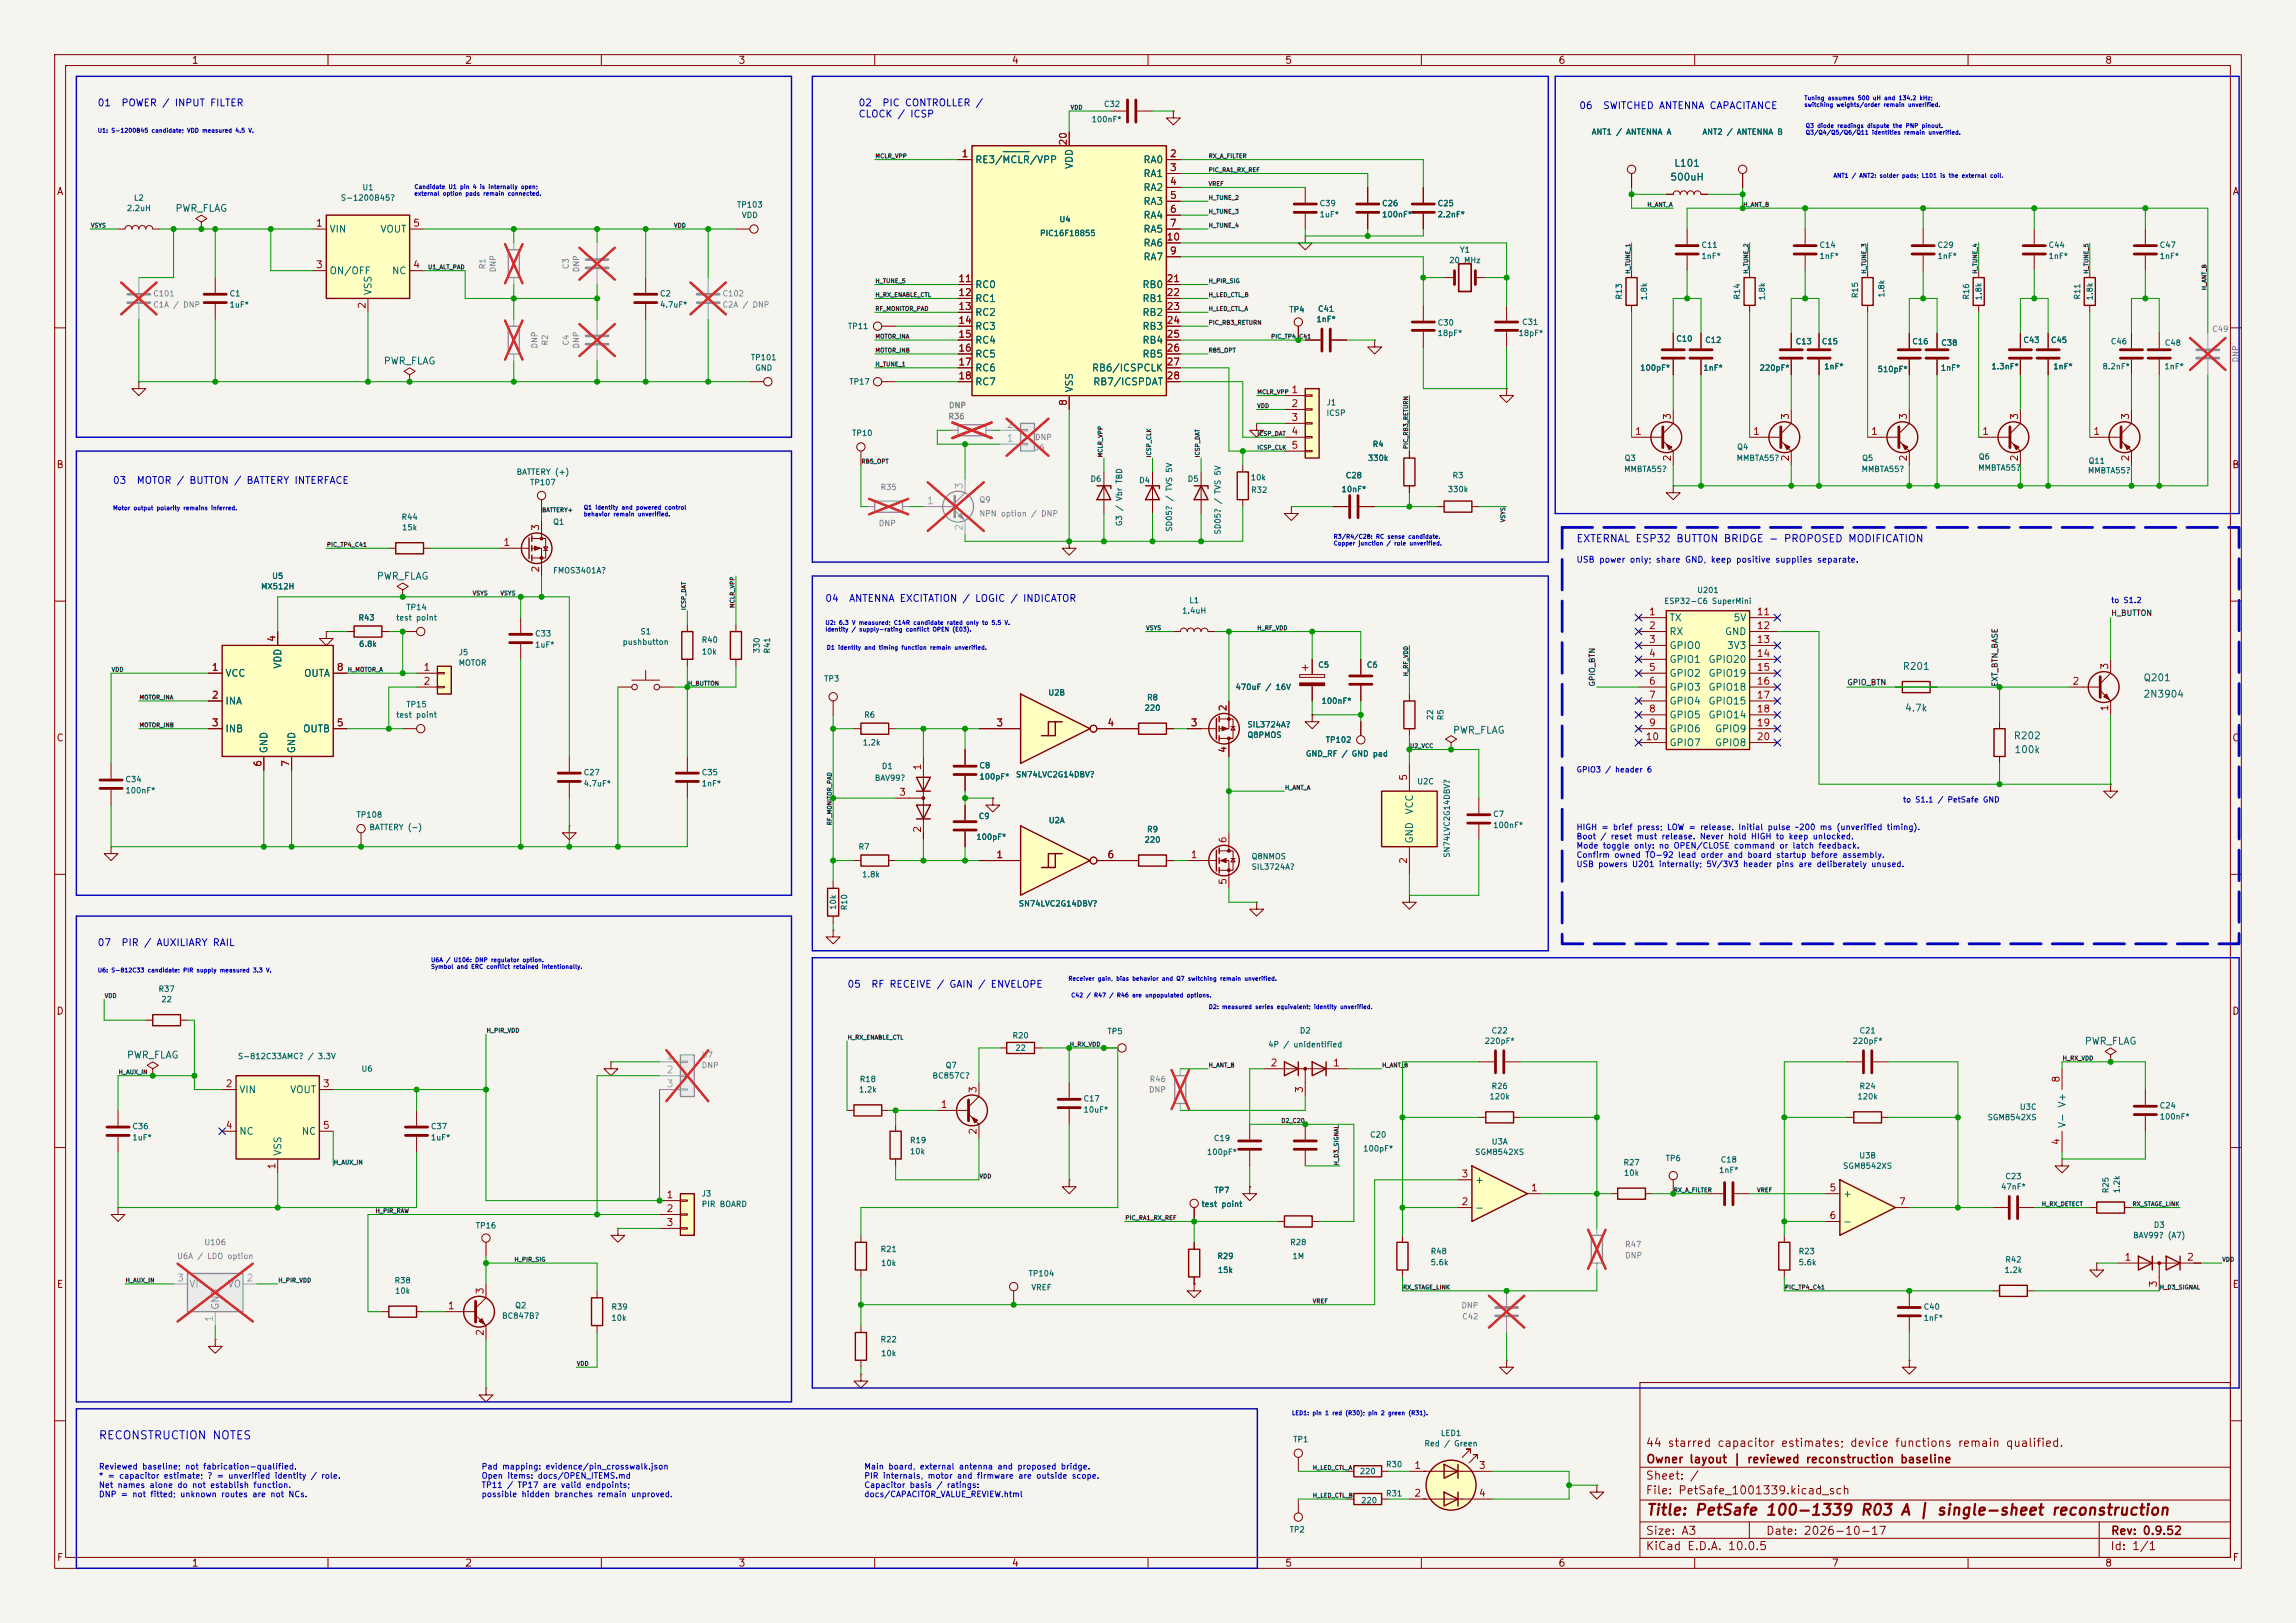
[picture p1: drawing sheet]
<svg xmlns="http://www.w3.org/2000/svg" width="420mm" height="297mm" viewBox="0 0 420 297" stroke-linecap="round" stroke-linejoin="round" font-family="sans-serif">
<defs><g id="words">
<text font-size="2" fill="#840000" x="301" y="277.8">Title: PetSafe 100-1339 R03 A | single-sheet reconstruction</text>
<text font-size="1.5" fill="#0000c2" x="18" y="263.8">RECONSTRUCTION NOTES</text>
<g font-size="1.5" fill="#840000">
<text x="300.9" y="265.1">44 starred capacitor estimates; device functions remain qualified.</text>
<text x="301" y="268.1">Owner layout | reviewed reconstruction baseline</text>
<text x="300.9" y="273.8">File: PetSafe_1001339.kicad_sch</text>
<text x="300.9" y="271.1">Sheet: /</text>
<text x="300.9" y="281.2">Size: A3</text>
<text x="322.9" y="281.2">Date: 2026-10-17</text>
<text x="386" y="281.2">Rev: 0.9.52</text>
<text x="300.9" y="284">KiCad E.D.A. 10.0.5</text>
<text x="385.9" y="284">Id: 1/1</text>
</g>
<g font-size="1.3" fill="#840000">
<text x="35" y="12">1</text>
<text x="85" y="12">2</text>
<text x="135" y="12">3</text>
<text x="185" y="12">4</text>
<text x="235" y="12">5</text>
<text x="285" y="12">6</text>
<text x="335" y="12">7</text>
<text x="385" y="12">8</text>
<text x="10.3" y="36">A</text>
<text x="408.3" y="36">A</text>
<text x="10.2" y="86">B</text>
<text x="408.2" y="86">B</text>
<text x="10.2" y="136">C</text>
<text x="408.2" y="136">C</text>
<text x="10.2" y="186">D</text>
<text x="408.2" y="186">D</text>
<text x="10.3" y="236">E</text>
<text x="408.3" y="236">E</text>
<text x="10.3" y="286">F</text>
<text x="35" y="287">1</text>
<text x="85" y="287">2</text>
<text x="135" y="287">3</text>
<text x="185" y="287">4</text>
<text x="235" y="287">5</text>
<text x="285" y="287">6</text>
<text x="335" y="287">7</text>
<text x="385" y="287">8</text>
<text x="408.3" y="286">F</text>
</g>
<g font-size="1.3" fill="#0000c2">
<text x="17.8" y="19.8">01</text>
<text x="22.1" y="19.8">POWER / INPUT FILTER</text>
<text x="156.9" y="19.8">02</text>
<text x="156.9" y="21.8">CLOCK / ICSP</text>
<text x="161.3" y="19.8">PIC CONTROLLER /</text>
<text x="288.8" y="20.3">06</text>
<text x="293.1" y="20.3">SWITCHED ANTENNA CAPACITANCE</text>
<text x="20.5" y="88.9">03</text>
<text x="24.9" y="88.9">MOTOR / BUTTON / BATTERY INTERFACE</text>
<text x="288.3" y="99.6">EXTERNAL ESP32 BUTTON BRIDGE - PROPOSED MODIFICATION</text>
<text x="150.8" y="110.4">04</text>
<text x="155.2" y="110.4">ANTENNA EXCITATION / LOGIC / INDICATOR</text>
<text x="17.8" y="173.4">07</text>
<text x="22.1" y="173.4">PIR / AUXILIARY RAIL</text>
<text x="154.9" y="181.1">05</text>
<text x="159.3" y="181.1">RF RECEIVE / GAIN / ENVELOPE</text>
</g>
<g font-size="1.3" fill="#a90000">
<text x="175.8" y="29.1">1</text>
<text x="195.4" y="26.7" transform="rotate(-90 195.4 26.7)">20</text>
<text x="213.9" y="29.1">2</text>
<text x="213.9" y="31.6">3</text>
<text x="213.9" y="34.2">4</text>
<text x="57.7" y="41.8">1</text>
<text x="75.5" y="41.8">5</text>
<text x="213.9" y="36.7">5</text>
<text x="213.9" y="39.2">6</text>
<text x="213.9" y="41.8">7</text>
<text x="213.3" y="44.3">10</text>
<text x="213.9" y="46.9">9</text>
<text x="57.7" y="49.4">3</text>
<text x="75.5" y="49.4">4</text>
<text x="175.2" y="51.9">11</text>
<text x="213.3" y="51.9">21</text>
<text x="67.2" y="56.6" transform="rotate(-90 67.2 56.6)">2</text>
<text x="175.2" y="54.5">12</text>
<text x="175.2" y="57">13</text>
<text x="175.2" y="59.6">14</text>
<text x="213.3" y="54.5">22</text>
<text x="213.3" y="57">23</text>
<text x="213.3" y="59.6">24</text>
<text x="175.2" y="62.1">15</text>
<text x="175.2" y="64.6">16</text>
<text x="213.3" y="62.1">25</text>
<text x="213.3" y="64.6">26</text>
<text x="175.2" y="67.2">17</text>
<text x="175.2" y="69.7">18</text>
<text x="213.3" y="67.2">27</text>
<text x="213.3" y="69.7">28</text>
<text x="195.4" y="74.4" transform="rotate(-90 195.4 74.4)">8</text>
<text x="236.1" y="72.3">1</text>
<text x="236.1" y="74.8">2</text>
<text x="236.1" y="77.3">3</text>
<text x="305.9" y="76.9" transform="rotate(-90 305.9 76.9)">3</text>
<text x="327.5" y="76.9" transform="rotate(-90 327.5 76.9)">3</text>
<text x="349.1" y="76.9" transform="rotate(-90 349.1 76.9)">3</text>
<text x="369.4" y="76.9" transform="rotate(-90 369.4 76.9)">3</text>
<text x="389.8" y="76.9" transform="rotate(-90 389.8 76.9)">3</text>
<text x="236.1" y="79.9">4</text>
<text x="236.1" y="82.4">5</text>
<text x="299" y="79.9">1</text>
<text x="320.6" y="79.9">1</text>
<text x="342.2" y="79.9">1</text>
<text x="362.5" y="79.9">1</text>
<text x="382.8" y="79.9">1</text>
<text x="305.9" y="84.6" transform="rotate(-90 305.9 84.6)">2</text>
<text x="327.5" y="84.6" transform="rotate(-90 327.5 84.6)">2</text>
<text x="349.1" y="84.6" transform="rotate(-90 349.1 84.6)">2</text>
<text x="369.4" y="84.6" transform="rotate(-90 369.4 84.6)">2</text>
<text x="389.8" y="84.6" transform="rotate(-90 389.8 84.6)">2</text>
<text x="92" y="100.2">1</text>
<text x="98.9" y="97.3" transform="rotate(-90 98.9 97.3)">3</text>
<text x="98.9" y="104.9" transform="rotate(-90 98.9 104.9)">2</text>
<text x="301.5" y="112.9">1</text>
<text x="321.2" y="112.9">11</text>
<text x="50.7" y="117.6" transform="rotate(-90 50.7 117.6)">4</text>
<text x="301.5" y="115.4">2</text>
<text x="301.5" y="118">3</text>
<text x="321.2" y="115.4">12</text>
<text x="321.2" y="118">13</text>
<text x="38.6" y="123.1">1</text>
<text x="61.5" y="123.1">8</text>
<text x="77.4" y="123.1">1</text>
<text x="77.4" y="125.6">2</text>
<text x="301.5" y="120.5">4</text>
<text x="301.5" y="123.1">5</text>
<text x="301.5" y="125.6">6</text>
<text x="321.2" y="120.5">14</text>
<text x="321.2" y="123.1">15</text>
<text x="321.2" y="125.6">16</text>
<text x="379" y="125.6">2</text>
<text x="385.9" y="122.7" transform="rotate(-90 385.9 122.7)">3</text>
<text x="38.6" y="128.1">2</text>
<text x="224.7" y="130.3" transform="rotate(-90 224.7 130.3)">2</text>
<text x="301.5" y="128.1">7</text>
<text x="301.5" y="130.7">8</text>
<text x="321.2" y="128.1">17</text>
<text x="321.2" y="130.7">18</text>
<text x="385.9" y="130.3" transform="rotate(-90 385.9 130.3)">1</text>
<text x="38.6" y="133.2">3</text>
<text x="61.5" y="133.2">5</text>
<text x="182.1" y="133.2">3</text>
<text x="202.5" y="133.2">4</text>
<text x="217.7" y="133.2">3</text>
<text x="224.7" y="137.9" transform="rotate(-90 224.7 137.9)">4</text>
<text x="300.9" y="135.8">10</text>
<text x="301.5" y="133.2">9</text>
<text x="321.2" y="133.2">19</text>
<text x="321.2" y="135.8">20</text>
<text x="48.1" y="140.4" transform="rotate(-90 48.1 140.4)">6</text>
<text x="53.2" y="140.4" transform="rotate(-90 53.2 140.4)">7</text>
<text x="168.8" y="141.1" transform="rotate(-90 168.8 141.1)">1</text>
<text x="257.7" y="143" transform="rotate(-90 257.7 143)">5</text>
<text x="164.4" y="145.9">3</text>
<text x="168.8" y="152.5" transform="rotate(-90 168.8 152.5)">2</text>
<text x="224.7" y="154.4" transform="rotate(-90 224.7 154.4)">6</text>
<text x="182.1" y="157.3">1</text>
<text x="202.5" y="157.3">6</text>
<text x="217.7" y="157.3">1</text>
<text x="257.7" y="158.2" transform="rotate(-90 257.7 158.2)">2</text>
<text x="224.7" y="162" transform="rotate(-90 224.7 162)">5</text>
<text x="232.3" y="195.4">2</text>
<text x="243.7" y="195.4">1</text>
<text x="41.2" y="199.3">2</text>
<text x="59" y="199.3">3</text>
<text x="172" y="203.1">1</text>
<text x="178.9" y="200.1" transform="rotate(-90 178.9 200.1)">3</text>
<text x="238.6" y="200.1" transform="rotate(-90 238.6 200.1)">3</text>
<text x="377.1" y="198.2" transform="rotate(-90 377.1 198.2)">8</text>
<text x="41.2" y="206.9">4</text>
<text x="59" y="206.9">5</text>
<text x="178.9" y="207.7" transform="rotate(-90 178.9 207.7)">2</text>
<text x="377.1" y="209.6" transform="rotate(-90 377.1 209.6)">4</text>
<text x="50.7" y="214.1" transform="rotate(-90 50.7 214.1)">1</text>
<text x="267.2" y="215.8">3</text>
<text x="121.8" y="219.6">1</text>
<text x="267.2" y="220.8">2</text>
<text x="279.9" y="218.3">1</text>
<text x="334.5" y="218.3">5</text>
<text x="347.2" y="220.8">7</text>
<text x="121.8" y="222.1">2</text>
<text x="121.8" y="224.7">3</text>
<text x="334.5" y="223.4">6</text>
<text x="388.5" y="231">1</text>
<text x="400" y="231">2</text>
<text x="81.8" y="239.9">1</text>
<text x="88.8" y="237" transform="rotate(-90 88.8 237)">3</text>
<text x="394.8" y="235.7" transform="rotate(-90 394.8 235.7)">3</text>
<text x="88.8" y="244.6" transform="rotate(-90 88.8 244.6)">2</text>
<text x="258.6" y="269.1">1</text>
<text x="270.4" y="269.1">3</text>
<text x="258.6" y="274.2">2</text>
<text x="270.4" y="274.2">4</text>
</g>
<g font-size="1.3" fill="#006464">
<text x="178.3" y="30.2">RE3/MCLR/VPP</text>
<text x="196.5" y="31" transform="rotate(-90 196.5 31)">VDD</text>
<text x="209.1" y="30.2">RA0</text>
<text x="209.1" y="32.7">RA1</text>
<text x="209.1" y="35.3">RA2</text>
<text x="305.4" y="33.3">500uH</text>
<text x="306.2" y="30.8">L101</text>
<text x="32" y="39.1">PWR_FLAG</text>
<text x="209.1" y="37.8">RA3</text>
<text x="209.1" y="40.3">RA4</text>
<text x="60.2" y="42.9">VIN</text>
<text x="69.5" y="42.9">VOUT</text>
<text x="209.1" y="42.9">RA5</text>
<text x="209.1" y="48">RA7</text>
<text x="209.1" y="45.4">RA6</text>
<text x="60.2" y="50.5">ON/OFF</text>
<text x="71.6" y="50.5">NC</text>
<text x="178.3" y="53">RC0</text>
<text x="208.9" y="53">RB0</text>
<text x="68.3" y="54.1" transform="rotate(-90 68.3 54.1)">VSS</text>
<text x="178.3" y="55.6">RC1</text>
<text x="178.3" y="58.1">RC2</text>
<text x="208.9" y="55.6">RB1</text>
<text x="208.9" y="58.1">RB2</text>
<text x="178.3" y="60.7">RC3</text>
<text x="178.3" y="63.2">RC4</text>
<text x="178.3" y="65.7">RC5</text>
<text x="208.9" y="60.7">RB3</text>
<text x="208.9" y="63.2">RB4</text>
<text x="208.9" y="65.7">RB5</text>
<text x="70.1" y="67">PWR_FLAG</text>
<text x="178.3" y="68.3">RC6</text>
<text x="178.3" y="70.8">RC7</text>
<text x="196.5" y="71.9" transform="rotate(-90 196.5 71.9)">VSS</text>
<text x="199.6" y="68.3">RB6/ICSPCLK</text>
<text x="199.9" y="70.8">RB7/ICSPDAT</text>
<text x="68.8" y="106.4">PWR_FLAG</text>
<text x="305.3" y="114">TX</text>
<text x="317" y="114">5V</text>
<text x="305.3" y="116.5">RX</text>
<text x="305.3" y="119.1">GPIO0</text>
<text x="315.4" y="116.5">GND</text>
<text x="315.8" y="119.1">3V3</text>
<text x="41.1" y="124.2">VCC</text>
<text x="51.8" y="122.5" transform="rotate(-90 51.8 122.5)">VDD</text>
<text x="55.5" y="124.2">OUTA</text>
<text x="305.3" y="121.6">GPIO1</text>
<text x="305.3" y="124.2">GPIO2</text>
<text x="312.4" y="121.6">GPIO20</text>
<text x="312.4" y="124.2">GPIO19</text>
<text x="347.9" y="122.9">R201</text>
<text x="392" y="125">Q201</text>
<text x="41.1" y="129.2">INA</text>
<text x="305.3" y="126.7">GPIO3</text>
<text x="305.3" y="129.2">GPIO4</text>
<text x="305.3" y="131.8">GPIO5</text>
<text x="312.4" y="126.7">GPIO18</text>
<text x="312.4" y="129.2">GPIO15</text>
<text x="312.4" y="131.8">GPIO14</text>
<text x="348.4" y="130.5">4.7k</text>
<text x="392" y="128">2N3904</text>
<text x="41.1" y="134.3">INB</text>
<text x="49.2" y="137.9" transform="rotate(-90 49.2 137.9)">GND</text>
<text x="54.3" y="137.9" transform="rotate(-90 54.3 137.9)">GND</text>
<text x="55.3" y="134.3">OUTB</text>
<text x="265.7" y="134.6">PWR_FLAG</text>
<text x="305.3" y="134.3">GPIO6</text>
<text x="305.3" y="136.9">GPIO7</text>
<text x="313.6" y="134.3">GPIO9</text>
<text x="313.6" y="136.9">GPIO8</text>
<text x="368.3" y="135.6">R202</text>
<text x="368.4" y="138.1">100k</text>
<text x="258.8" y="149.1" transform="rotate(-90 258.8 149.1)">VCC</text>
<text x="258.8" y="154.5" transform="rotate(-90 258.8 154.5)">GND</text>
<text x="381.2" y="191.5">PWR_FLAG</text>
<text x="23.1" y="194">PWR_FLAG</text>
<text x="43.7" y="200.4">VIN</text>
<text x="53" y="200.4">VOUT</text>
<text x="43.7" y="208">NC</text>
<text x="55.1" y="208">NC</text>
<text x="378.2" y="206.5" transform="rotate(-90 378.2 206.5)">V- V+</text>
<text x="51.8" y="211.6" transform="rotate(-90 51.8 211.6)">VSS</text>
<text x="269.7" y="221.9">-</text>
<text x="269.7" y="216.9">+</text>
<text x="337" y="219.4">+</text>
<text x="337" y="224.5">-</text>
</g>
<g font-size="1.3" fill="#a5a4a2">
<text x="184.1" y="81.1">1</text>
<text x="184.1" y="78.6">2</text>
<text x="176.4" y="89.6" transform="rotate(-90 176.4 89.6)">3</text>
<text x="169.4" y="92.6">1</text>
<text x="176.4" y="97.3" transform="rotate(-90 176.4 97.3)">2</text>
<text x="121.8" y="194.2">1</text>
<text x="121.8" y="196.7">2</text>
<text x="121.8" y="199.3">3</text>
<text x="32.3" y="234.8">3</text>
<text x="45" y="234.8">2</text>
<text x="39.2" y="242" transform="rotate(-90 39.2 242)">1</text>
</g>
<g font-size="1.3" fill="#939391">
<text x="34.5" y="235.9">VI</text>
<text x="40.3" y="239.8" transform="rotate(-90 40.3 239.8)">GND</text>
<text x="41.5" y="235.9">VO</text>
</g>
<g font-size="1.1" fill="#0000c2">
<text x="288.3" y="103.2">USB power only; share GND, keep positive supplies separate.</text>
<text x="288.3" y="152.2">HIGH = brief press; LOW = release. Initial pulse ~200 ms (unverified timing).</text>
<text x="288.3" y="153.8">Boot / reset must release. Never hold HIGH to keep unlocked.</text>
<text x="288.3" y="155.5">Mode toggle only: no OPEN/CLOSE command or latch feedback.</text>
<text x="288.3" y="157.2">Confirm owned TO-92 lead order and board startup before assembly.</text>
<text x="288.3" y="158.9">USB powers U201 internally; 5V/3V3 header pins are deliberately unused.</text>
<text x="18" y="269.2">Reviewed baseline; not fabrication-qualified.</text>
<text x="88" y="269.2">Pad mapping: evidence/pin_crosswalk.json</text>
<text x="158" y="269.2">Main board, external antenna and proposed bridge.</text>
<text x="18" y="270.8">* = capacitor estimate; ? = unverified identity / role.</text>
<text x="18" y="272.5">Net names alone do not establish function.</text>
<text x="18" y="274.2">DNP = not fitted; unknown routes are not NCs.</text>
<text x="88" y="270.8">Open items: docs/OPEN_ITEMS.md</text>
<text x="88" y="272.5">TP11 / TP17 are valid endpoints;</text>
<text x="88" y="274.2">possible hidden branches remain unproved.</text>
<text x="158" y="270.8">PIR internals, motor and firmware are outside scope.</text>
<text x="158" y="272.5">Capacitor basis / ratings:</text>
<text x="158" y="274.2">docs/CAPACITOR_VALUE_REVIEW.html</text>
</g>
<g font-size="1" fill="#006464">
<text x="199.6" y="22.6">100nF*</text>
<text x="201.8" y="19.8">C32</text>
<text x="291.1" y="24.9">ANT1 / ANTENNA A</text>
<text x="311.3" y="24.9">ANT2 / ANTENNA B</text>
<text x="66.2" y="35.1">U1</text>
<text x="23.1" y="38.9">2.2uH</text>
<text x="24.4" y="37">L2</text>
<text x="62.2" y="37">S-1200B45?</text>
<text x="134.7" y="38.2">TP103</text>
<text x="135.6" y="40.1">VDD</text>
<text x="193.7" y="40.9">U4</text>
<text x="241.3" y="38">C39</text>
<text x="241.3" y="40">1uF*</text>
<text x="252.7" y="38">C26</text>
<text x="252.7" y="40">100nF*</text>
<text x="262.9" y="38">C25</text>
<text x="262.9" y="40">2.2nF*</text>
<text x="190.1" y="43.4">PIC16F18855</text>
<text x="266.9" y="46.5">Y1</text>
<text x="311.1" y="45.6">C11</text>
<text x="311.1" y="47.6">1nF*</text>
<text x="332.7" y="45.6">C14</text>
<text x="332.7" y="47.6">1nF*</text>
<text x="354.3" y="45.6">C29</text>
<text x="354.3" y="47.6">1nF*</text>
<text x="374.6" y="45.6">C44</text>
<text x="374.6" y="47.6">1nF*</text>
<text x="395" y="45.6">C47</text>
<text x="395" y="47.6">1nF*</text>
<text x="265" y="48.4">20</text>
<text x="267.7" y="48.4">MHz</text>
<text x="41.9" y="54.5">C1</text>
<text x="41.9" y="56.5">1uF*</text>
<text x="120.6" y="54.5">C2</text>
<text x="120.6" y="56.5">4.7uF*</text>
<text x="235.8" y="57.4">TP4</text>
<text x="240.7" y="59.2">1nF*</text>
<text x="241" y="57.3">C41</text>
<text x="262.9" y="59.8">C30</text>
<text x="278.3" y="59.7">C31</text>
<text x="296.9" y="54.9" transform="rotate(-90 296.9 54.9)">R13</text>
<text x="301.5" y="55.1" transform="rotate(-90 301.5 55.1)">1.8k</text>
<text x="318.5" y="54.9" transform="rotate(-90 318.5 54.9)">R14</text>
<text x="323.1" y="55.1" transform="rotate(-90 323.1 55.1)">1.8k</text>
<text x="340.1" y="54.7" transform="rotate(-90 340.1 54.7)">R15</text>
<text x="344.9" y="54.6" transform="rotate(-90 344.9 54.6)">1.8k</text>
<text x="360.4" y="54.9" transform="rotate(-90 360.4 54.9)">R16</text>
<text x="362.7" y="55.1" transform="rotate(-90 362.7 55.1)">1.8k</text>
<text x="380.8" y="54.9" transform="rotate(-90 380.8 54.9)">R11</text>
<text x="383" y="55.1" transform="rotate(-90 383 55.1)">1.8k</text>
<text x="155" y="60.5">TP11</text>
<text x="262.9" y="61.7">18pF*</text>
<text x="277.7" y="61.7">18pF*</text>
<text x="306.5" y="62.7">C10</text>
<text x="311.8" y="63">C12</text>
<text x="328.4" y="63.3">C13</text>
<text x="333.2" y="63.3">C15</text>
<text x="349.7" y="63.3">C16</text>
<text x="355" y="63.5">C38</text>
<text x="370" y="63">C43</text>
<text x="375.1" y="63">C45</text>
<text x="386" y="63.3">C46</text>
<text x="395.9" y="63.5">C48</text>
<text x="137.3" y="66.2">TP101</text>
<text x="138.1" y="68.1">GND</text>
<text x="155.3" y="70.6">TP17</text>
<text x="299.9" y="68.1">100pF*</text>
<text x="311.5" y="68.1">1nF*</text>
<text x="321.8" y="68.1">220pF*</text>
<text x="333.6" y="67.8">1nF*</text>
<text x="343.4" y="68.3">510pF*</text>
<text x="354.9" y="68.1">1nF*</text>
<text x="364.2" y="67.8">1.3nF*</text>
<text x="375.5" y="67.8">1nF*</text>
<text x="384.5" y="67.8">8.2nF*</text>
<text x="395.8" y="67.8">1nF*</text>
<text x="242.6" y="74.4">J1</text>
<text x="242.6" y="76.3">ICSP</text>
<text x="155.8" y="80">TP10</text>
<text x="251" y="82">R4</text>
<text x="317.7" y="82.6">Q4</text>
<text x="94.4" y="87.1">BATTERY (+)</text>
<text x="96.9" y="89">TP107</text>
<text x="199.4" y="88.4">D6</text>
<text x="208.3" y="88.7">D4</text>
<text x="217.2" y="88.4">D5</text>
<text x="228.7" y="88.1">10k</text>
<text x="246.1" y="87.8">C28</text>
<text x="250.1" y="84.6">330k</text>
<text x="265.6" y="87.8">R3</text>
<text x="297" y="86.6">MMBTA55?</text>
<text x="297.1" y="84.6">Q3</text>
<text x="317.6" y="84.6">MMBTA55?</text>
<text x="340.4" y="86.6">MMBTA55?</text>
<text x="340.5" y="84.6">Q5</text>
<text x="361.8" y="86.4">MMBTA55?</text>
<text x="361.8" y="84.3">Q6</text>
<text x="381.8" y="86.9">MMBTA55?</text>
<text x="381.9" y="85.1">Q11</text>
<text x="73.4" y="95.4">R44</text>
<text x="228.8" y="90.4">R32</text>
<text x="245.3" y="90.3">10nF*</text>
<text x="264.7" y="90.3">330k</text>
<text x="73.4" y="97.3">15k</text>
<text x="101.1" y="96.3">Q1</text>
<text x="205.5" y="96.4" transform="rotate(-90 205.5 96.4)">G3 / Vbr TBD</text>
<text x="214.6" y="97.4" transform="rotate(-90 214.6 97.4)">SD05? / TVS 5V</text>
<text x="223.5" y="97.9" transform="rotate(-90 223.5 97.9)">SD05? / TVS 5V</text>
<text x="49.7" y="106.2">U5</text>
<text x="101.1" y="105.2">FMOS3401A?</text>
<text x="47.7" y="108.1">MX512H</text>
<text x="65.5" y="113.8">R43</text>
<text x="72.4" y="113.8">test point</text>
<text x="74.2" y="111.9">TP14</text>
<text x="216.1" y="112.5">1.4uH</text>
<text x="217.4" y="110.6">L1</text>
<text x="304.3" y="110.8">ESP32-C6 SuperMini</text>
<text x="310.4" y="108.8">U201</text>
<text x="65.6" y="118.6">6.8k</text>
<text x="97.8" y="116.7">C33</text>
<text x="97.8" y="118.8">1uF*</text>
<text x="113.8" y="118.2">pushbutton</text>
<text x="117" y="116.3">S1</text>
<text x="128.3" y="117.9">R40</text>
<text x="139.2" y="119.7" transform="rotate(-90 139.2 119.7)">330</text>
<text x="141.1" y="119.7" transform="rotate(-90 141.1 119.7)">R41</text>
<text x="83.8" y="120.1">J5</text>
<text x="83.8" y="122.1">MOTOR</text>
<text x="128.3" y="120">10k</text>
<text x="150.7" y="125">TP3</text>
<text x="241" y="122.4">C5</text>
<text x="249.9" y="122.4">C6</text>
<text x="72.4" y="131.6">test point</text>
<text x="74.2" y="129.7">TP15</text>
<text x="158" y="131.6">R6</text>
<text x="191.7" y="127.5">U2B</text>
<text x="209.3" y="130.3">220</text>
<text x="209.7" y="128.4">R8</text>
<text x="225.9" y="126.5">470uF / 16V</text>
<text x="241.6" y="129">100nF*</text>
<text x="262.4" y="131.9" transform="rotate(-90 262.4 131.9)">22</text>
<text x="264.3" y="131.9" transform="rotate(-90 264.3 131.9)">R5</text>
<text x="157.7" y="136.7">1.2k</text>
<text x="228.1" y="135.3">Q8PMOS</text>
<text x="228.1" y="133.4">SIL3724A?</text>
<text x="242.4" y="136.2">TP102</text>
<text x="22.8" y="143.4">C34</text>
<text x="106.7" y="142.1">C27</text>
<text x="128.3" y="142.1">C35</text>
<text x="159.9" y="143.1">BAV99?</text>
<text x="161.2" y="141">D1</text>
<text x="179.1" y="140.9">C8</text>
<text x="179.1" y="142.9">100pF*</text>
<text x="185.8" y="142.5">SN74LVC2G14DBV?</text>
<text x="238.8" y="138.7">GND_RF / GND pad</text>
<text x="259.1" y="143.8">U2C</text>
<text x="22.8" y="145.4">100nF*</text>
<text x="65.1" y="149.9">TP108</text>
<text x="106.7" y="144.2">4.7uF*</text>
<text x="128.3" y="144.2">1nF*</text>
<text x="273" y="149.7">C7</text>
<text x="67.5" y="152.2">BATTERY (-)</text>
<text x="157" y="155.7">R7</text>
<text x="178.5" y="153.9">100pF*</text>
<text x="178.9" y="150.1">C9</text>
<text x="191.7" y="150.9">U2A</text>
<text x="209.3" y="154.4">220</text>
<text x="209.7" y="152.5">R9</text>
<text x="273" y="151.8">100nF*</text>
<text x="157.6" y="160.8">1.8k</text>
<text x="228.8" y="157.5">Q8NMOS</text>
<text x="228.8" y="159.4">SIL3724A?</text>
<text x="265.4" y="157.1" transform="rotate(-90 265.4 157.1)">SN74LVC2G14DBV?</text>
<text x="153.2" y="166.6" transform="rotate(-90 153.2 166.6)">10k</text>
<text x="155.2" y="166.7" transform="rotate(-90 155.2 166.7)">R10</text>
<text x="186.3" y="166.1">SN74LVC2G14DBV?</text>
<text x="28.9" y="181.7">R37</text>
<text x="29.4" y="183.6">22</text>
<text x="185.1" y="190.3">R20</text>
<text x="202.5" y="189.5">TP5</text>
<text x="231.9" y="191.9">4P / unidentified</text>
<text x="237.7" y="189.4">D2</text>
<text x="271.5" y="191.3">220pF*</text>
<text x="272.7" y="189.4">C22</text>
<text x="338.8" y="191.3">220pF*</text>
<text x="340.1" y="189.4">C21</text>
<text x="43.4" y="194.1">S-812C33AMC? / 3.3V</text>
<text x="66" y="196.3">U6</text>
<text x="170.5" y="197.6">BC857C?</text>
<text x="172.9" y="195.7">Q7</text>
<text x="185.6" y="192.5">22</text>
<text x="157" y="200.2">1.2k</text>
<text x="157.2" y="198.3">R18</text>
<text x="198.1" y="201.8">C17</text>
<text x="198.1" y="203.8">10uF*</text>
<text x="272.4" y="201.4">120k</text>
<text x="272.7" y="199.5">R26</text>
<text x="339.7" y="201.4">120k</text>
<text x="340.1" y="199.5">R24</text>
<text x="369.4" y="203.3">U3C</text>
<text x="395" y="203.1">C24</text>
<text x="24.1" y="206.9">C36</text>
<text x="24.1" y="208.9">1uF*</text>
<text x="78.7" y="206.9">C37</text>
<text x="78.7" y="208.9">1uF*</text>
<text x="166.4" y="209.4">R19</text>
<text x="221.9" y="209">C19</text>
<text x="250.5" y="208.4">C20</text>
<text x="272.8" y="209.7">U3A</text>
<text x="363.5" y="205.2">SGM8542XS</text>
<text x="395" y="205.1">100nF*</text>
<text x="166.4" y="211.5">10k</text>
<text x="220.7" y="211.6">100pF*</text>
<text x="249.3" y="211">100pF*</text>
<text x="269.7" y="211.6">SGM8542XS</text>
<text x="296.9" y="213.5">R27</text>
<text x="297" y="215.4">10k</text>
<text x="304.6" y="212.7">TP6</text>
<text x="314.4" y="214.9">1nF*</text>
<text x="314.7" y="213">C18</text>
<text x="337.1" y="214.1">SGM8542XS</text>
<text x="340" y="212.2">U3B</text>
<text x="128.3" y="219.2">J3</text>
<text x="128.3" y="221.1">PIR BOARD</text>
<text x="219.7" y="221.1">test point</text>
<text x="222" y="218.6">TP7</text>
<text x="365.9" y="217.9">47nF*</text>
<text x="366.7" y="216">C23</text>
<text x="386" y="218.5" transform="rotate(-90 386 218.5)">R25</text>
<text x="388" y="218.5" transform="rotate(-90 388 218.5)">1.2k</text>
<text x="86.9" y="225.1">TP16</text>
<text x="390.1" y="226.8">BAV99? (A7)</text>
<text x="393.9" y="224.9">D3</text>
<text x="161" y="229.4">R21</text>
<text x="161.1" y="231.9">10k</text>
<text x="188.1" y="233.8">TP104</text>
<text x="222.6" y="230.6">R29</text>
<text x="222.7" y="233.2">15k</text>
<text x="235.9" y="228.1">R28</text>
<text x="236.3" y="230.6">1M</text>
<text x="261.6" y="229.8">R48</text>
<text x="261.6" y="231.8">5.6k</text>
<text x="328.9" y="229.8">R23</text>
<text x="328.9" y="231.8">5.6k</text>
<text x="366.6" y="233.2">1.2k</text>
<text x="366.7" y="231.3">R42</text>
<text x="72.1" y="235.1">R38</text>
<text x="72.2" y="237">10k</text>
<text x="94.1" y="239.7">Q2</text>
<text x="111.7" y="239.9">R39</text>
<text x="188.6" y="236.4">VREF</text>
<text x="351.8" y="239.9">C40</text>
<text x="91.7" y="241.6">BC847B?</text>
<text x="111.7" y="241.9">10k</text>
<text x="161" y="245.9">R22</text>
<text x="351.8" y="241.9">1nF*</text>
<text x="161.1" y="248.4">10k</text>
<text x="263.5" y="263">LED1</text>
<text x="236.5" y="264.2">TP1</text>
<text x="253.4" y="268.7">R30</text>
<text x="260.5" y="264.9">Red / Green</text>
<text x="248.6" y="270">220</text>
<text x="248.9" y="275.3">220</text>
<text x="253.4" y="274.1">R31</text>
<text x="235.8" y="280.7">TP2</text>
</g>
<g font-size="1" fill="#939391">
<text x="89" y="49.4" transform="rotate(-90 89 49.4)">R1</text>
<text x="90.9" y="49.9" transform="rotate(-90 90.9 49.9)">DNP</text>
<text x="104.3" y="49.4" transform="rotate(-90 104.3 49.4)">C3</text>
<text x="106.2" y="49.9" transform="rotate(-90 106.2 49.9)">DNP</text>
<text x="27.9" y="54.5">C101</text>
<text x="27.9" y="56.5">C1A / DNP</text>
<text x="132.1" y="54.5">C102</text>
<text x="132.1" y="56.5">C2A / DNP</text>
<text x="98.6" y="63.9" transform="rotate(-90 98.6 63.9)">DNP</text>
<text x="100.5" y="63.3" transform="rotate(-90 100.5 63.3)">R2</text>
<text x="104.3" y="63.3" transform="rotate(-90 104.3 63.3)">C4</text>
<text x="106.2" y="63.9" transform="rotate(-90 106.2 63.9)">DNP</text>
<text x="404.6" y="61">C49</text>
<text x="409.7" y="66.4" transform="rotate(-90 409.7 66.4)">DNP</text>
<text x="173.4" y="77">R36</text>
<text x="173.5" y="74.9">DNP</text>
<text x="189.2" y="82.7">J6</text>
<text x="189.2" y="80.8">DNP</text>
<text x="161" y="89.9">R35</text>
<text x="179.1" y="92.2">Q9</text>
<text x="179.1" y="94.7">NPN option / DNP</text>
<text x="160.7" y="96.5">DNP</text>
<text x="128.3" y="193.8">U7</text>
<text x="128.3" y="195.7">DNP</text>
<text x="210.1" y="200.2">DNP</text>
<text x="210.2" y="198.3">R46</text>
<text x="32.3" y="230.6">U6A / LDO option</text>
<text x="37.3" y="228.1">U106</text>
<text x="297.2" y="228.5">R47</text>
<text x="297.2" y="230.5">DNP</text>
<text x="267.2" y="239.7">DNP</text>
<text x="267.4" y="241.7">C42</text>
</g>
<g font-size="1" fill="#0f0f0f">
<text x="386.1" y="112.9">H_BUTTON</text>
<text x="292" y="125.7" transform="rotate(-90 292 125.7)">GPIO_BTN</text>
<text x="337.8" y="125.6">GPIO_BTN</text>
<text x="365.7" y="125.7" transform="rotate(-90 365.7 125.7)">EXT_BTN_BASE</text>
</g>
<g font-size="1" fill="#0000c2">
<text x="386.1" y="110.6">to S1.2</text>
<text x="288.3" y="141.6">GPIO3 / header 6</text>
<text x="348" y="147.1">to S1.1 / PetSafe GND</text>
</g>
<g font-size=".8" fill="#0f0f0f">
<text x="195.8" y="20.2">VDD</text>
<text x="160" y="29.1">MCLR_VPP</text>
<text x="221" y="29.1">RX_A_FILTER</text>
<text x="221" y="31.7">PIC_RA1_RX_REF</text>
<text x="221" y="34.2">VREF</text>
<text x="16.5" y="41.8">VSYS</text>
<text x="123.2" y="41.8">VDD</text>
<text x="221" y="41.8">H_TUNE_4</text>
<text x="221" y="39.3">H_TUNE_3</text>
<text x="221" y="36.7">H_TUNE_2</text>
<text x="301.2" y="38">H_ANT_A</text>
<text x="318.8" y="38">H_ANT_B</text>
<text x="78.2" y="49.4">U1_ALT_PAD</text>
<text x="160" y="52">H_TUNE_5</text>
<text x="221" y="52">H_PIR_SIG</text>
<text x="298.4" y="50.2" transform="rotate(-90 298.4 50.2)">H_TUNE_1</text>
<text x="320" y="50.2" transform="rotate(-90 320 50.2)">H_TUNE_2</text>
<text x="341.5" y="50.2" transform="rotate(-90 341.5 50.2)">H_TUNE_3</text>
<text x="361.9" y="50.2" transform="rotate(-90 361.9 50.2)">H_TUNE_4</text>
<text x="382.2" y="50.2" transform="rotate(-90 382.2 50.2)">H_TUNE_5</text>
<text x="403.8" y="53.2" transform="rotate(-90 403.8 53.2)">H_ANT_B</text>
<text x="160" y="57.1">RF_MONITOR_PAD</text>
<text x="160" y="54.5">H_RX_ENABLE_CTL</text>
<text x="221" y="59.6">PIC_RB3_RETURN</text>
<text x="221" y="57.1">H_LED_CTL_A</text>
<text x="221" y="54.5">H_LED_CTL_B</text>
<text x="160" y="64.7">MOTOR_INB</text>
<text x="160" y="62.1">MOTOR_INA</text>
<text x="221" y="64.7">RB5_OPT</text>
<text x="232.4" y="62.1">PIC_TP4_C41</text>
<text x="160" y="67.2">H_TUNE_1</text>
<text x="229.9" y="74.8">VDD</text>
<text x="229.9" y="72.3">MCLR_VPP</text>
<text x="201.8" y="83.8" transform="rotate(-90 201.8 83.8)">MCLR_VPP</text>
<text x="210.7" y="83.8" transform="rotate(-90 210.7 83.8)">ICSP_CLK</text>
<text x="219.6" y="83.8" transform="rotate(-90 219.6 83.8)">ICSP_DAT</text>
<text x="229.9" y="82.5">ICSP_CLK</text>
<text x="229.9" y="79.9">ICSP_DAT</text>
<text x="257.7" y="82.3" transform="rotate(-90 257.7 82.3)">PIC_RB3_RETURN</text>
<text x="157.5" y="85">RB5_OPT</text>
<text x="99.1" y="93.9">BATTERY+</text>
<text x="275.5" y="95.6" transform="rotate(-90 275.5 95.6)">VSYS</text>
<text x="59.7" y="100.2">PIC_TP4_C41</text>
<text x="86.4" y="109.1">VSYS</text>
<text x="91.5" y="109.1">VSYS</text>
<text x="125.6" y="111.7" transform="rotate(-90 125.6 111.7)">ICSP_DAT</text>
<text x="134.5" y="111.4" transform="rotate(-90 134.5 111.4)">MCLR_VPP</text>
<text x="209.6" y="115.5">VSYS</text>
<text x="229.9" y="115.5">H_RF_VDD</text>
<text x="20.3" y="123.1">VDD</text>
<text x="63.5" y="123.1">H_MOTOR_A</text>
<text x="125.8" y="125.6">H_BUTTON</text>
<text x="257.7" y="123.8" transform="rotate(-90 257.7 123.8)">H_RF_VDD</text>
<text x="25.4" y="128.2">MOTOR_INA</text>
<text x="25.4" y="133.3">MOTOR_INB</text>
<text x="257.8" y="137.1">U2_VCC</text>
<text x="235" y="144.7">H_ANT_A</text>
<text x="152.3" y="151.1" transform="rotate(-90 152.3 151.1)">RF_MONITOR_PAD</text>
<text x="19.1" y="182.8">VDD</text>
<text x="88.9" y="189.1">H_PIR_VDD</text>
<text x="155" y="190.4">H_RX_ENABLE_CTL</text>
<text x="195.6" y="191.7">H_RX_VDD</text>
<text x="21.6" y="196.8">H_AUX_IN</text>
<text x="221" y="195.5">H_ANT_B</text>
<text x="252.8" y="195.5">H_ANT_B</text>
<text x="377.2" y="194.2">H_RX_VDD</text>
<text x="234.3" y="205.7">D2_C20</text>
<text x="61" y="213.3">H_AUX_IN</text>
<text x="179.1" y="215.8">VDD</text>
<text x="245" y="213.3" transform="rotate(-90 245 213.3)">H_D3_SIGNAL</text>
<text x="306.1" y="218.4">RX_A_FILTER</text>
<text x="321.3" y="218.4">VREF</text>
<text x="373.4" y="220.9">H_RX_DETECT</text>
<text x="390" y="220.9">RX_STAGE_LINK</text>
<text x="68.6" y="222.2">H_PIR_RAW</text>
<text x="205.8" y="223.4">PIC_RA1_RX_REF</text>
<text x="94" y="231.1">H_PIR_SIG</text>
<text x="406.4" y="231.1">VDD</text>
<text x="22.9" y="234.9">H_AUX_IN</text>
<text x="50.8" y="234.9">H_PIR_VDD</text>
<text x="240.1" y="238.7">VREF</text>
<text x="256.6" y="236.1">RX_STAGE_LINK</text>
<text x="326.4" y="236.1">PIC_TP4_C41</text>
<text x="395" y="236.1">H_D3_SIGNAL</text>
<text x="105.4" y="250.1">VDD</text>
<text x="240.1" y="269.2">H_LED_CTL_A</text>
<text x="240.1" y="274.2">H_LED_CTL_B</text>
</g>
<g font-size=".8" fill="#0000c2">
<text x="330" y="18.5">Tuning assumes 500 uH and 134.2 kHz;</text>
<text x="330" y="19.7">switching weights/order remain unverified.</text>
<text x="330.2" y="23.6">Q3 diode readings dispute the PNP pinout.</text>
<text x="17.8" y="24.5">U1: S-1200B45 candidate; VDD measured 4.5 V.</text>
<text x="330.2" y="24.8">Q3/Q4/Q5/Q6/Q11 identities remain unverified.</text>
<text x="75.7" y="34.8">Candidate U1 pin 4 is internally open;</text>
<text x="75.7" y="36">external option pads remain connected.</text>
<text x="335.3" y="32.7">ANT1 / ANT2: solder pads; L101 is the external coil.</text>
<text x="20.6" y="93.5">Motor output polarity remains inferred.</text>
<text x="106.7" y="93.4">Q1 identity and powered control</text>
<text x="106.7" y="94.7">behavior remain unverified.</text>
<text x="243.9" y="98.8">R3/R4/C28: RC sense candidate.</text>
<text x="243.9" y="100">Copper junction / role unverified.</text>
<text x="150.9" y="114.5">U2: 6.3 V measured; C14R candidate rated only to 5.5 V.</text>
<text x="150.9" y="115.7">Identity / supply-rating conflict OPEN (E03).</text>
<text x="151.2" y="119.1">D1 identity and timing function remain unverified.</text>
<text x="17.8" y="178.1">U6: S-812C33 candidate; PIR supply measured 3.3 V.</text>
<text x="78.8" y="176.2">U6A / U106: DNP regulator option.</text>
<text x="78.8" y="177.5">Symbol and ERC conflict retained intentionally.</text>
<text x="195.3" y="179.6">Receiver gain, bias behavior and Q7 switching remain unverified.</text>
<text x="195.9" y="182.7">C42 / R47 / R46 are unpopulated options.</text>
<text x="221" y="184.8">D2: measured series equivalent; identity unverified.</text>
<text x="236.2" y="259.2">LED1: pin 1 red (R30); pin 2 green (R31).</text>
</g>
</g></defs>
<path d="M0 0h420v297h-420z" fill="#f5f4ef" stroke="#f5f4ef" stroke-width=".18"/>
<g fill="none" stroke="#840000" stroke-width=".18">
<path d="M10 10h400v277h-400zM12 12h396v273h-396zM60 10v2M110 10v2M160 10v2M210 10v2M260 10v2M310 10v2M360 10v2M361.9 49.5v1.3M361.9 55.9v1.3M382.3 49.5v1.3"/>
<path d="M382.3 55.9v1.3M10 60h2M306.1 61v2.8M306.1 65.8v2.8M395 61v2.8M395 65.8v2.8M408 60h2M10 110h2M71.1 100.3h1.3M77.5 100.3h1.2M408 110h2M176.5 137.2v2.8"/>
<path d="M10 160h2M176.5 142v2.8M176.5 147.3v2.8M176.5 152.1v2.8M207 157.5h1.3M213.4 157.5h1.2M408 160h2M229.9 165.1v1.3h1.2l-1.2 1.2-1.3-1.2h1.3M229.9 165.1h.1M257.8 163.8v1.3h1.3l-1.3 1.3-1.3-1.3h1.3M257.8 163.8h.1M182.9 191.8h1.2"/>
<path d="M189.2 191.8h1.3M270.5 194.3h2.8M275.3 194.3h2.8M10 210h2M294.6 218.4h1.3M301 218.4h1.3M408 210h2M109.2 236.2v1.3M157.5 226.1v1.2M157.5 232.4v1.3M185.4 236.2v2.6M109.2 242.6v1.2"/>
<path d="M300 253h108v32h-108zM10 260h2M300 278.5h108M300 274.5h108M300 268.5h108M320 278.5v3M384 278.5v6.5M408 260h2M60 285v2M110 285v2M160 285v2M210 285v2"/>
<path d="M260 285v2M300 281.5h108M310 285v2M360 285v2"/>
<circle cx="185.4" cy="235.5" r=".76"/>
</g>
<path d="M360.9 50.8h2.1v5.1h-2.1zM381.3 50.8h2v5.1h-2zM72.4 99.3h5.1v2h-5.1zM208.3 156.5h5.1v2h-5.1zM184.1 190.8h5.1v2h-5.1zM295.9 217.4h5.1v2.1h-5.1zM108.2 237.5h2v5.1h-2zM156.5 227.3h2v5.1h-2z" fill="none" stroke="#840000" stroke-width=".25"/>
<path d="M304 65.5h4.1M304 64h4.1M392.9 65.5h4.1M392.9 64h4.1M174.5 151.9h4.1M174.5 150.4h4.1M174.5 140.2h4.1M174.5 141.7h4.1M273.6 192.3v4M275.1 192.3v4" fill="none" stroke="#840000" stroke-width=".51"/>
<path d="M401.8 64h4.1M401.8 65.5h4.1" fill="none" stroke="#9c9b98" stroke-width=".51"/>
<path d="M403.9 61v2.8M403.9 65.8v2.8" fill="none" stroke="#9c9b98" stroke-width=".18"/>
<path d="M400.6 61.8l6.5 5.9M407.1 61.8l-6.5 5.9" fill="none" stroke="#e12e31" stroke-width=".46"/>
<g fill="#ffffc2">
<path d="M186.7 151.1l12.7 6.4-12.7 6.3z"/>
<path d="M191.8 156.2h2.5l-3.8 2.6h1.3z"/>
<path d="M193 156.2v2.6h-1.2z"/>
</g>
<g fill="none" stroke="#840000" stroke-width=".25">
<path d="M319 50.8h2.1v5.1h-2.1zM186.7 151.1l12.7 6.4-12.7 6.3zM193 156.2v2.6h-1.2M194.3 156.2h-2.5v2.6h-1.3M325.4 227.3h2v5.1h-2z"/>
<circle cx="388.6" cy="80" r="2.82"/>
</g>
<g fill="none" stroke="#840000" stroke-width=".18">
<path d="M320 49.5v1.3M320 55.9v1.3M311.1 61v2.8M311.1 65.8v2.8M332.7 61v2.8M332.7 65.8v2.8M389.9 74.9v2.6l-1.9 1.9M236.2 92.7v1.3h1.3l-1.3 1.3-1.3-1.3h1.3M236.2 92.7h.1M382.3 80h5.7M388 80.6l1.9 2v2.5M95.2 113v2.8"/>
<path d="M95.2 117.9v2.8M104.1 138.4v2.8M125.7 138.4v2.8M104.1 151.1v1.3h1.3l-1.3 1.3-1.2-1.3h1.2M104.1 151.1h.1M104.1 143.3v2.8M125.7 143.3v2.8M179.1 157.5h7.6M200.7 157.5h6.3M306.1 215.9v2.5M312.4 218.4h2.8M317.2 218.4h2.8"/>
<path d="M326.4 226.1v1.2M326.4 232.4v1.3"/>
<circle cx="200" cy="157.5" r=".63"/>
<circle cx="306.1" cy="215.1" r=".76"/>
</g>
<g fill="none" stroke="#840000" stroke-width=".51">
<path d="M309.1 65.5h4.1M309.1 64h4.1M330.7 65.5h4.1M330.7 64h4.1M388 78.1v3.8M93.2 116.1h4.1M93.2 117.6h4.1M102.1 141.5h4.1M102.1 143h4.1M123.7 141.5h4.1M123.7 143h4.1M315.5 216.4v4.1"/>
<path d="M317 216.4v4.1"/>
</g>
<path d="M291.1 226.1h2v5h-2z" fill="none" stroke="#9c9b98" stroke-width=".25"/>
<path d="M292.1 224.8v1.3M292.1 231.1v1.3" fill="none" stroke="#9c9b98" stroke-width=".18"/>
<path d="M290.5 225l3.2 7.2M293.7 225l-3.2 7.2" fill="none" stroke="#e12e31" stroke-width=".46"/>
<path d="M388.6 81.3l1 .5-.5 .5z" fill="#840000" stroke="#840000" stroke-width=".18"/>
<path d="M304.8 111.8h15.2v25.4h-15.2z" fill="#ffffc2"/>
<path d="M304.8 111.8h15.2v25.4h-15.2z" fill="none" stroke="#840000" stroke-width=".25"/>
<g fill="none" stroke="#840000" stroke-width=".18">
<path d="M299.7 113h5.1M299.7 115.6h5.1M299.7 118.1h5.1M320 113h5.1M320 115.6h5.1M320 118.1h5.1M299.7 120.7h5.1M299.7 123.2h5.1M299.7 125.7h5.1M299.7 128.3h5.1M299.7 130.8h5.1M299.7 133.4h5.1"/>
<path d="M299.7 135.9h5.1M320 120.7h5.1M320 123.2h5.1M320 125.7h5.1M320 128.3h5.1M320 130.8h5.1M320 133.4h5.1M320 135.9h5.1"/>
</g>
<path d="M252.7 144.8h10.2v10.1h-10.2z" fill="#ffffc2"/>
<path d="M124.7 115.6h2v5.1h-2zM133.6 115.6h2v5.1h-2zM252.7 144.8h10.2v10.1h-10.2z" fill="none" stroke="#840000" stroke-width=".25"/>
<g fill="none" stroke="#840000" stroke-width=".18">
<path d="M298.4 31.8v2.5M304.8 35.6h1.3a.64 .64 0 0 1 .6-.7 .64 .64 0 0 1 .6 .7 .64 .64 0 0 1 .7-.7 .64 .64 0 0 1 .6 .7 .64 .64 0 0 1 .6-.7 .64 .64 0 0 1 .7 .7 .64 .64 0 0 1 .6-.7 .64 .64 0 0 1 .6 .7h1.3M125.7 114.3v1.3M134.6 114.3v1.3M73.7 133.4h2.5M113 125.7h2.6M115.6 124.5h5M118.1 122.7v1.8M120.6 125.7h2.6M125.7 120.7v1.2M134.6 120.7v1.2M257.8 139.7v5.1"/>
<path d="M66 152.4v2.5M257.8 154.9v5.1M270.5 146.1v2.7M270.5 150.9v2.8M228.6 205.7v2.8M228.6 210.6v2.8"/>
<circle cx="298.5" cy="31" r=".76"/>
<circle cx="77" cy="133.3" r=".76"/>
<circle cx="116.1" cy="125.7" r=".51"/>
<circle cx="120.1" cy="125.7" r=".51"/>
<circle cx="66" cy="151.6" r=".76"/>
</g>
<path d="M268.5 149.1h4M268.5 150.6h4M226.6 208.8h4M226.6 210.3h4" fill="none" stroke="#840000" stroke-width=".51"/>
<path d="M80 121.9h2.5v5.1h-2.5z" fill="#ffffc2"/>
<g fill="none" stroke="#840000" stroke-width=".25">
<path d="M297.4 50.8h2.1v5.1h-2.1zM200.7 88.9h2.5v.5M201.9 88.9l1.3 2.5h-2.5zM64.8 114.6h5v2h-5zM80 121.9h2.5v5.1h-2.5zM222.5 155.6v3.8M223 155.2v1M223 157v1M223 158.8v1M27.9 185.7h5.1v2h-5.1zM71.1 239h5.1v2h-5.1z"/>
<circle cx="304.8" cy="80" r="2.82"/>
<circle cx="326.4" cy="80" r="2.82"/>
<circle cx="348" cy="80" r="2.82"/>
<circle cx="368.3" cy="80" r="2.82"/>
<circle cx="223.9" cy="157.5" r="2.79"/>
</g>
<g fill="none" stroke="#840000" stroke-width=".18">
<path d="M318.8 31.8v2.5M298.4 49.5v1.3M298.4 55.9v1.3M308.6 41.9v2.8M308.6 46.7v2.8M330.2 41.9v2.8M330.2 46.7v2.8M306.1 74.9v2.6l-1.9 1.9M327.7 61v2.8M327.7 65.8v2.8M327.7 74.9v2.6l-1.9 1.9M349.2 74.9v2.6l-1.9 1.9"/>
<path d="M369.6 61v2.8M369.6 65.8v2.8M369.6 74.9v2.6l-1.9 1.9M374.6 61v2.8M374.6 65.8v2.8M389.9 61v2.8M389.9 65.8v2.8M157.5 82.6v2.5M201.9 86.4v7.6M298.4 80h5.8M304.2 80.6l1.9 2v2.5M306.1 88.9v1.3h1.2l-1.2 1.2-1.3-1.2h1.3"/>
<path d="M306.1 88.9h.1M320 80h5.8M325.8 80.6l1.9 2v2.5M341.6 80h5.7M347.3 80.6l1.9 2v2.5M361.9 80h5.8M367.7 80.6l1.9 2v2.5M59.7 115.6v1.2h1.3l-1.3 1.3-1.3-1.3h1.3M59.7 115.6h.1M63.5 115.6h1.3M69.8 115.6h1.3M73.7 115.6h2.5"/>
<path d="M76.2 123.2h3.8M76.2 125.7h3.8M80 123.1h1.3v.2h-1.3zM80 125.6h1.3v.3h-1.3zM217.2 157.5h5.3M223 155.7h2.6v3.6h-2.6M223 157.5h1.8v5.1M224.8 152.4v3.3M225.2 157.1h.7M225.6 157.1l.3 .6h-.7zM26.7 186.7h1.2M27.9 195.6l1.1-.7-1.1-.6-1 .6 1 .7v1.3"/>
<path d="M27.9 196.9h.1M33 186.7h1.3M201.9 191.8h2.6M69.8 240h1.3M76.2 240h1.3M237.5 266.7v2.5"/>
<circle cx="318.8" cy="31" r=".76"/>
<circle cx="157.5" cy="81.8" r=".76"/>
<circle cx="77" cy="115.6" r=".76"/>
<circle cx="205.2" cy="191.8" r=".76"/>
<circle cx="237.5" cy="265.9" r=".76"/>
</g>
<g fill="none" stroke="#840000" stroke-width=".51">
<path d="M306.6 45h4M306.6 46.5h4M328.2 45h4M328.2 46.5h4M304.2 78.1v3.8M325.6 65.5h4.1M325.6 64h4.1M325.8 78.1v3.8M347.3 78.1v3.8M367.5 65.5h4.1M367.5 64h4.1M367.7 78.1v3.8"/>
<path d="M372.6 65.5h4.1M372.6 64h4.1M387.9 65.5h4M387.9 64h4"/>
</g>
<g fill="#840000" stroke="#840000" stroke-width=".18">
<path d="M348 81.3l1 .5-.5 .5z"/>
<path d="M304.8 81.3l1 .5-.5 .5z"/>
<path d="M223.3 157.5l1-.4v.8z"/>
<path d="M326.4 81.3l1 .5-.5 .5z"/>
<path d="M368.3 81.3l1 .5-.5 .5z"/>
<circle cx="224.8" cy="155.7" r=".25"/>
<circle cx="224.8" cy="159.3" r=".25"/>
</g>
<path d="M186.7 77.5h2.5v5.1h-2.5z" fill="#ebeae8"/>
<g fill="none" stroke="#9c9b98" stroke-width=".25">
<path d="M186.7 77.5h2.5v5.1h-2.5zM160 91.7h5.1v2h-5.1z"/>
<circle cx="175.3" cy="92.7" r="2.82"/>
</g>
<path d="M182.9 78.7h3.8M186.7 78.6h1.3v.3h-1.3zM158.7 92.7h1.3M165.1 92.7h1.3M168.9 92.7h5.7M174.6 93.3l1.9 2v2.5M176.5 87.6v2.6l-1.9 1.9M182.9 81.3h3.8M186.7 81.2h1.3v.2h-1.3z" fill="none" stroke="#9c9b98" stroke-width=".18"/>
<path d="M184.1 76.6l7.7 6.8M191.8 76.6l-7.7 6.8M159 91.3l7.1 2.8M166.1 91.3l-7.1 2.8M169.7 88.3l10.3 8.9M180 88.3l-10.3 8.9" fill="none" stroke="#e12e31" stroke-width=".46"/>
<path d="M349.8 45h4M349.8 46.5h4M347.2 65.5h4.1M347.2 64h4.1M352.3 65.5h4.1M352.3 64h4.1M193.5 201.2h4.1M193.5 202.7h4.1" fill="none" stroke="#840000" stroke-width=".51"/>
<g fill="none" stroke="#840000" stroke-width=".18">
<path d="M341.6 49.5v1.3M341.6 55.9v1.3M351.8 41.9v2.8M351.8 46.7v2.8M349.2 61v2.8M349.2 65.8v2.8M354.3 61v2.8M354.3 65.8v2.8M195.6 99.1v1.2h1.2l-1.2 1.3-1.3-1.3h1.3M195.6 99.1h.1M152.4 128.3v2.5M156.2 133.4h1.3"/>
<path d="M162.6 133.4h1.2M195.6 198.1v2.8M195.6 202.9v2.8M228.6 217.2v1.2h1.3l-1.3 1.3-1.3-1.3h1.3M228.6 217.2h.1M157.5 251.5v1.2h1.2l-1.2 1.3-1.3-1.3h1.3M157.5 251.5h.1"/>
<circle cx="152.4" cy="127.5" r=".76"/>
</g>
<path d="M174.6 90.8v3.8" fill="none" stroke="#9c9b98" stroke-width=".51"/>
<path d="M175.3 94.5l.5-.5 .5 1z" fill="#9c9b98" stroke="#9c9b98" stroke-width=".18"/>
<path d="M340.6 50.8h2v5.1h-2zM157.5 132.3h5.1v2.1h-5.1z" fill="none" stroke="#840000" stroke-width=".25"/>
<g fill="#ffffc2">
<path d="M186.7 127l12.7 6.4-12.7 6.3z"/>
<path d="M191.8 132.1h2.5l-3.8 2.5h1.3z"/>
<path d="M193 132.1v2.5h-1.2z"/>
</g>
<path d="M186.7 127l12.7 6.4-12.7 6.3zM193 132.1v2.5h-1.2M194.3 132.1h-2.5v2.5h-1.3" fill="none" stroke="#840000" stroke-width=".25"/>
<g fill="none" stroke="#840000" stroke-width=".18">
<path d="M275.6 55.9v2.8M275.6 71.1v1.3h1.3l-1.3 1.3-1.3-1.3h1.3M275.6 71.1h.1M275.6 60.7v2.8M179.1 133.4h7.6M200.7 133.4h6.3M39.4 245.1v1.3h1.2l-1.2 1.2-1.3-1.2h1.3M39.4 245.1h.1"/>
<circle cx="200" cy="133.3" r=".63"/>
</g>
<path d="M273.6 58.9h4M273.6 60.5h4" fill="none" stroke="#840000" stroke-width=".51"/>
<path d="M34.3 233h10.1v7h-10.1z" fill="#ebeae8"/>
<path d="M34.3 233h10.1v7h-10.1z" fill="none" stroke="#9c9b98" stroke-width=".25"/>
<path d="M31.7 234.9h2.6M44.4 234.9h2.6M39.4 240v2.6" fill="none" stroke="#9c9b98" stroke-width=".18"/>
<path d="M32.5 231.2l13.8 10.6M46.3 231.2l-13.8 10.6" fill="none" stroke="#e12e31" stroke-width=".46"/>
<path d="M238.8 71.1h2.5v12.7h-2.5z" fill="#ffffc2"/>
<path d="M238.8 71.1h2.5v12.7h-2.5zM234.9 194.3l2.6 1.3-2.6 1.3zM237.5 194.3v2.6M240 194.3l2.6 1.3-2.6 1.3zM242.6 194.3v2.6M217.4 228.6h2.1v5.1h-2.1zM156.5 243.8h2v5.1h-2z" fill="none" stroke="#840000" stroke-width=".25"/>
<g fill="none" stroke="#840000" stroke-width=".18">
<path d="M203.2 20.3h2.8M208 20.3h2.8M161.3 69.9h2.5M234.9 72.4h3.9M234.9 74.9h3.9M234.9 77.5h3.9M238.8 72.3h1.2v.2h-1.2zM238.8 74.8h1.2v.3h-1.2zM238.8 77.3h1.2v.3h-1.2zM238.8 79.9h1.2v.2h-1.2zM234.9 80h3.9M234.9 82.6h3.9"/>
<path d="M238.8 82.4h1.2v.3h-1.2zM231.1 195.6h15.3M238.8 195.6v5.1M195.6 215.9v1.3h1.2l-1.2 1.2-1.3-1.2h1.3M195.6 215.9h.1M218.4 234.9v1.3h1.3l-1.3 1.3-1.2-1.3h1.2M218.4 234.9h.1M218.4 221v2.5M218.4 227.3v1.3M218.4 233.7v1.2M157.5 242.6v1.2M157.5 248.9v1.3"/>
<circle cx="160.5" cy="69.8" r=".76"/>
<circle cx="218.4" cy="220.2" r=".76"/>
</g>
<path d="M175.3 77.7h5v2.1h-5zM214.9 196.9h2v5h-2z" fill="none" stroke="#9c9b98" stroke-width=".25"/>
<path d="M174 78.7h1.3M180.3 78.7h1.3M215.9 195.6v1.3M215.9 201.9v1.3" fill="none" stroke="#9c9b98" stroke-width=".18"/>
<path d="M174.2 77.3l7.2 2.9M181.4 77.3l-7.2 2.9M214.3 195.8l3.2 7.2M217.5 195.8l-3.2 7.2" fill="none" stroke="#e12e31" stroke-width=".46"/>
<circle cx="238.8" cy="195.6" r=".25" fill="#840000" stroke="#840000" stroke-width=".18"/>
<path d="M206.2 18.3v4.1M207.8 18.3v4.1" fill="none" stroke="#840000" stroke-width=".51"/>
<path d="M177.8 26.7h35.6v45.7h-35.6z" fill="#ffffc2"/>
<g fill="none" stroke="#840000" stroke-width=".25">
<path d="M177.8 26.7h35.6v45.7h-35.6zM96.8 98.4v3.8M97.3 98v1.1M97.3 99.8v1M97.3 101.6v1M156.2 202.2h5.1v2h-5.1zM162.8 207h2v5.1h-2z"/>
<circle cx="98.2" cy="100.3" r="2.79"/>
<circle cx="177.8" cy="203.2" r="2.82"/>
</g>
<g fill="none" stroke="#840000" stroke-width=".18">
<path d="M175.3 29.2h2.5M195.6 24.1v2.6M213.4 29.2h2.5M213.4 31.8h2.5M213.4 34.3h2.5M213.4 36.8h2.5M213.4 39.4h2.5M214.6 20.3v1.3h1.3l-1.3 1.3-1.2-1.3h1.2M214.6 20.3h.1M238.8 34.3v2.8M238.8 39.1v2.8M260.3 34.3v2.8"/>
<path d="M260.3 39.1v2.8M161.3 59.7h2.5M175.3 52.1h2.5M175.3 54.6h2.5M175.3 57.2h2.5M175.3 59.7h2.5M213.4 41.9h2.5M213.4 47h2.5M213.4 44.5h2.5M213.4 52.1h2.5M213.4 54.6h2.5M213.4 57.2h2.5"/>
<path d="M213.4 59.7h2.5M237.5 59.7v2.5M264.2 50.8h1.9M269.9 50.8h1.9M175.3 62.2h2.5M175.3 64.8h2.5M175.3 67.3h2.5M175.3 69.9h2.5M195.6 72.4v2.5M213.4 62.2h2.5M213.4 64.8h2.5M213.4 67.3h2.5"/>
<path d="M213.4 69.9h2.5M229.9 77.5v1.2h1.2l-1.2 1.3-1.3-1.3h1.3M229.9 77.5h.1M238.8 62.2h2.8M243.6 62.2h2.8M251.5 62.2v1.3h1.2l-1.2 1.3-1.3-1.3h1.3M251.5 62.2h.1M97.3 98.6h2.5v3.5h-2.5M99.1 91.4v2.6M99.1 95.3v3.3M91.4 100.3h5.4M97.3 100.3h1.8v5.1"/>
<path d="M99.4 100.1h.8l-.4 .6zM99.4 100.7h.8M179.1 198.1v2.6l-1.9 1.9M21.6 203.2v2.8M21.6 208v2.8M154.9 203.2h1.3M161.3 203.2h1.3M163.8 205.7v1.3M163.8 212.1v1.3M171.4 203.2h5.8M177.2 203.8l1.9 1.9v2.6M21.6 221v1.2h1.3l-1.3 1.3-1.3-1.3h1.3"/>
<path d="M21.6 221h.1M113 224.8v1.3h1.3l-1.3 1.2-1.2-1.2h1.2M113 224.8h.1M237.5 274.3v2.6"/>
<circle cx="160.5" cy="59.7" r=".76"/>
<circle cx="237.5" cy="58.9" r=".76"/>
<circle cx="99.1" cy="90.7" r=".76"/>
<circle cx="237.5" cy="277.6" r=".76"/>
</g>
<path d="M183.5 27.8h4.8" fill="none" stroke="#006464" stroke-width=".18"/>
<path d="M236.7 37.3h4.1M236.7 38.9h4.1M258.3 37.3h4.1M258.3 38.9h4.1M266.1 49.5v2.6M269.9 49.5v2.6M241.8 60.2v4.1M243.3 60.2v4.1M19.6 206.2h4M19.6 207.8h4M177.2 201.3v3.8" fill="none" stroke="#840000" stroke-width=".51"/>
<g fill="#840000" stroke="#840000" stroke-width=".18">
<path d="M97.8 99.9l1 .4-1 .4z"/>
<path d="M177.8 204.5l1 .5-.5 .5z"/>
<circle cx="99.1" cy="98.6" r=".25"/>
<circle cx="99.1" cy="102.1" r=".25"/>
</g>
<path d="M266.8 48.3h2.3v5h-2.3z" fill="none" stroke="#840000" stroke-width=".3"/>
<path d="M40.6 118.1h20.4v20.3h-20.4z" fill="#ffffc2"/>
<g fill="none" stroke="#840000" stroke-width=".25">
<path d="M209.5 88.9h2.6v.5M210.8 88.9l1.3 2.5h-2.6zM226.3 86.4h2v5h-2zM256.8 83.8h2v5.1h-2zM264.2 91.7h5v2h-5zM40.6 118.1h20.4v20.3h-20.4zM208.3 132.3h5.1v2.1h-5.1zM222.5 131.4v3.9M223 131.1v1M223 132.8v1.1M223 134.6v1M256.8 128.3h2v5.1h-2z"/>
<path d="M151.4 162.6h2v5h-2zM234.9 222.5h5.1v2h-5.1zM247.6 268.2h5.1v2.1h-5.1zM247.6 273.3h5.1v2h-5.1z"/>
<circle cx="223.9" cy="133.3" r="2.79"/>
</g>
<g fill="none" stroke="#840000" stroke-width=".18">
<path d="M250.2 34.3v2.8M250.2 39.1v2.8M238.8 43.2v1.3h1.2l-1.2 1.2-1.3-1.2h1.3M238.8 43.2h.1M25.4 69.9v1.2h1.3l-1.3 1.3-1.3-1.3h1.3M25.4 69.9h.1M74.9 68.6l1-.7-1-.6-1 .6 1 .7v1.3M74.9 69.9h.1M137.2 69.9h2.5M210.8 86.4v7.6M227.3 85.1v1.3M227.3 91.4v1.3"/>
<path d="M243.8 92.7h2.8M248.7 92.7h2.8M257.8 82.6v1.2M257.8 88.9v1.3M262.9 92.7h1.3M269.2 92.7h1.3M50.8 115.6v2.5M73.7 108l1-.7-1-.6-1.1 .6 1.1 .7v1.2M73.7 109.2h.1M214.6 115.6h1.3a.64 .64 0 0 1 .6-.7 .64 .64 0 0 1 .7 .7 .64 .64 0 0 1 .6-.7 .64 .64 0 0 1 .6 .7 .64 .64 0 0 1 .7-.7 .64 .64 0 0 1 .6 .7 .64 .64 0 0 1 .6-.7 .64 .64 0 0 1 .7 .7h1.2M20.3 139.7v2.8M38.1 123.2h2.5"/>
<path d="M38.1 128.3h2.5M38.1 133.4h2.5M48.3 138.4v2.6M53.3 138.4v2.6M61 123.2h2.5M61 133.4h2.5M207 133.4h1.3M213.4 133.4h1.2M217.2 133.4h5.3M223 131.6h2.6v3.5h-2.6M224.8 128.3v5.1h-1.8M224.8 135.1v3.3"/>
<path d="M225.2 133h.7M225.6 133l.3 .6h-.7zM237.7 123.4h4.6v.6h-4.6zM238.3 122.2h1M238.8 121.7v1M240 130.8v1.3h1.3l-1.3 1.3-1.2-1.3h1.2M240 130.8h.1M240 120.7v2.7M240 125.5v2.8M248.9 120.7v2.7M248.9 125.5v2.8M248.9 132.1v2.5"/>
<path d="M257.8 127v1.3M257.8 133.4v1.2M265.4 135.9l1-.6-1-.7-1 .7 1 .6v1.3M265.4 137.2h.1M20.3 154.9v1.3h1.3l-1.3 1.3-1.3-1.3h1.3M20.3 154.9h.1M20.3 144.5v2.8M152.4 161.3v1.3M152.4 167.6v1.3M238.8 205.7v2.8M238.8 210.6v2.8M233.7 223.5h1.2"/>
<path d="M240 223.5h1.3M383.5 231.1v1.3h1.3l-1.3 1.3-1.2-1.3h1.2M383.5 231.1h.1M246.4 269.2h1.2M246.4 274.3h1.2M252.7 269.2h1.3M252.7 274.3h1.3"/>
<circle cx="140.5" cy="69.8" r=".76"/>
<circle cx="248.9" cy="135.4" r=".76"/>
</g>
<path d="M248.2 37.3h4M248.2 38.9h4M246.9 90.7v4M248.4 90.7v4M246.9 123.7h4.1M246.9 125.2h4.1M18.3 142.7h4.1M18.3 144.3h4.1M236.7 210.3h4.1M236.7 208.8h4.1" fill="none" stroke="#840000" stroke-width=".51"/>
<g fill="#840000" stroke="#840000" stroke-width=".18">
<path d="M237.7 125h4.6v.5h-4.6z"/>
<path d="M223.5 133l1 .4-1 .3z"/>
<circle cx="224.8" cy="135.1" r=".25"/>
<circle cx="224.8" cy="131.6" r=".25"/>
</g>
<path d="M93 59.7h2v5.1h-2z" fill="none" stroke="#9c9b98" stroke-width=".25"/>
<path d="M25.4 50.8v2.8M25.4 55.6v2.8M94 58.4v1.3M94 64.8v1.2" fill="none" stroke="#9c9b98" stroke-width=".18"/>
<path d="M22.2 51.7l6.4 5.8M28.6 51.7l-6.4 5.8M92.4 58.6l3.2 7.2M95.6 58.6l-3.2 7.2" fill="none" stroke="#e12e31" stroke-width=".46"/>
<path d="M23.4 53.8h4M23.4 55.4h4" fill="none" stroke="#9c9b98" stroke-width=".51"/>
<path d="M59.7 39.4h15.2v15.2h-15.2z" fill="#ffffc2"/>
<path d="M59.7 39.4h15.2v15.2h-15.2zM218.4 88.9h2.6v.5M219.7 88.9l1.3 2.5h-2.6z" fill="none" stroke="#840000" stroke-width=".25"/>
<g fill="none" stroke="#840000" stroke-width=".18">
<path d="M21.6 41.9h1.3a.64 .64 0 0 1 .6-.6 .64 .64 0 0 1 .6 .6 .64 .64 0 0 1 .7-.6 .64 .64 0 0 1 .6 .6 .64 .64 0 0 1 .6-.6 .64 .64 0 0 1 .7 .6 .64 .64 0 0 1 .6-.6 .64 .64 0 0 1 .6 .6h1.3M36.8 40.6l1-.6-1-.6-1 .6 1 .6v1.3M36.8 41.9h.1M39.4 50.8v2.8M39.4 55.6v2.8M57.1 41.9h2.6M57.1 49.5h2.6M67.3 54.6v2.6M74.9 41.9h2.6M74.9 49.5h2.6M118.1 50.8v2.8M118.1 55.6v2.8"/>
<path d="M134.6 41.9h2.6M260.3 55.9v2.8M372.1 41.9v2.8M372.1 46.7v2.8M392.4 41.9v2.8M392.4 46.7v2.8M260.3 60.7v2.8M219.7 86.4v7.6"/>
<circle cx="137.9" cy="41.9" r=".76"/>
</g>
<path d="M37.3 53.8h4.1M37.3 55.4h4.1M116.1 53.8h4M116.1 55.4h4M258.3 58.9h4.1M370.1 45h4M370.1 46.5h4M390.4 45h4.1M390.4 46.5h4.1M258.3 60.5h4.1" fill="none" stroke="#840000" stroke-width=".51"/>
<path d="M93 45.7h2v5.1h-2z" fill="none" stroke="#9c9b98" stroke-width=".25"/>
<path d="M94 44.5v1.2M94 50.8v1.3M109.2 44.5v2.7M109.2 49.3v2.8M109.2 58.4v2.8M129.5 50.8v2.8M129.5 55.6v2.8M109.2 63.2v2.8" fill="none" stroke="#9c9b98" stroke-width=".18"/>
<path d="M92.4 44.7l3.2 7.1M95.6 44.7l-3.2 7.1M106 45.3l6.5 5.9M106 59.3l6.5 5.9M112.5 45.3l-6.5 5.9M112.5 59.3l-6.5 5.9M126.3 51.7l6.5 5.8M132.8 51.7l-6.5 5.8" fill="none" stroke="#e12e31" stroke-width=".46"/>
<path d="M107.2 47.5h4.1M107.2 49h4.1M127.5 53.8h4.1M127.5 55.4h4.1M107.2 63h4.1M107.2 61.5h4.1" fill="none" stroke="#9c9b98" stroke-width=".51"/>
<path d="M43.2 196.9h15.2v15.2h-15.2z" fill="#ffffc2"/>
<g fill="none" stroke="#840000" stroke-width=".25">
<path d="M43.2 196.9h15.2v15.2h-15.2z"/>
<circle cx="87.6" cy="240" r="2.82"/>
</g>
<g fill="none" stroke="#840000" stroke-width=".18">
<path d="M152.4 170.2v1.3h1.3l-1.3 1.2-1.3-1.2h1.3M152.4 170.2h.1M40.6 199.4h2.6M58.4 199.4h2.6M111.8 194.3v1.3h1.2l-1.2 1.3-1.3-1.3h1.3M111.8 194.3h.1M40.6 207h2.6M50.8 212.1v2.5M58.4 207h2.6M76.2 203.2v2.8M76.2 208v2.8M88.9 234.9v2.6l-1.9 1.9"/>
<path d="M88.9 227.3v2.6M81.3 240h5.7M87 240.7l1.9 1.9v2.5M88.9 254v1.3h1.3l-1.3 1.2-1.3-1.2h1.3M88.9 254h.1"/>
<circle cx="88.9" cy="226.6" r=".76"/>
</g>
<path d="M74.2 206.2h4M74.2 207.8h4M87 238.1v3.8" fill="none" stroke="#840000" stroke-width=".51"/>
<path d="M87.6 241.8l.5-.5 .5 1z" fill="#840000" stroke="#840000" stroke-width=".18"/>
<path d="M124.5 193h2.5v7.7h-2.5z" fill="#ebeae8"/>
<path d="M124.5 193h2.5v7.7h-2.5z" fill="none" stroke="#9c9b98" stroke-width=".25"/>
<path d="M120.6 194.3h3.9M120.6 196.9h3.9M120.6 199.4h3.9M124.5 194.2h1.2v.2h-1.2zM124.5 196.7h1.2v.3h-1.2zM124.5 199.3h1.2v.2h-1.2z" fill="none" stroke="#9c9b98" stroke-width=".18"/>
<path d="M121.9 192.2l7.7 9.3M129.6 192.2l-7.7 9.3" fill="none" stroke="#e12e31" stroke-width=".46"/>
<path d="M124.5 218.4h2.5v7.7h-2.5z" fill="#ffffc2"/>
<g fill="none" stroke="#840000" stroke-width=".25">
<path d="M124.5 218.4h2.5v7.7h-2.5zM271.8 203.5h5.1v2h-5.1zM255.5 227.3h2.1v5.1h-2.1zM264.2 268l2.5 1.2-2.5 1.3zM264.2 273l2.5 1.3-2.5 1.3zM266.7 268v2.5M266.7 273v2.6"/>
<circle cx="265.4" cy="271.8" r="4.6"/>
</g>
<g fill="none" stroke="#840000" stroke-width=".18">
<path d="M120.6 219.7h3.9M124.5 219.6h1.2v.2h-1.2zM270.5 204.5h1.3M276.9 204.5h1.2M120.6 222.2h3.9M120.6 224.8h3.9M124.5 222.1h1.2v.3h-1.2zM124.5 224.7h1.2v.2h-1.2zM256.5 226.1v1.2M256.5 232.4v1.3M275.6 248.9v1.3h1.3l-1.3 1.3-1.3-1.3h1.3M275.6 248.9h.1"/>
<path d="M257.8 269.2h15.2M257.8 274.3h15.2M269 265.9v-.7h-.8h.8l-1.5 1.5M270.3 267v-.8h-.8h.8l-1.6 1.5M292.1 271.8v1.2h1.3l-1.3 1.3-1.3-1.3h1.3M292.1 271.8h.1"/>
</g>
<circle cx="265.4" cy="271.8" r="4.6" fill="#ffffc2" stroke="#ffffc2" stroke-width=".18"/>
<path d="M273.6 239.3h4M273.6 240.8h4" fill="none" stroke="#9c9b98" stroke-width=".51"/>
<path d="M275.6 236.2v2.8M275.6 241v2.8" fill="none" stroke="#9c9b98" stroke-width=".18"/>
<path d="M272.4 237.1l6.4 5.9M278.8 237.1l-6.4 5.9" fill="none" stroke="#e12e31" stroke-width=".46"/>
<path d="M269.2 213.4l10.2 5-10.2 5.1z" fill="#ffffc2"/>
<g fill="none" stroke="#840000" stroke-width=".25">
<path d="M348 124.7h5.1v2h-5.1zM364.7 133.4h2.1v5h-2.1zM269.2 213.4l10.2 5-10.2 5.1z"/>
<circle cx="384.8" cy="125.7" r="2.82"/>
</g>
<path d="M346.7 125.7h1.3M353.1 125.7h1.2M365.8 132.1v1.3M365.8 138.4v1.3M378.5 125.7h5.7M384.2 126.4l1.9 1.9v2.5M386.1 120.7v2.5l-1.9 1.9M386.1 143.5v1.3h1.2l-1.2 1.3-1.3-1.3h1.3M386.1 143.5h.1M266.7 215.9h2.5M279.4 218.4h2.5M266.7 221h2.5" fill="none" stroke="#840000" stroke-width=".18"/>
<path d="M384.2 123.8v3.8" fill="none" stroke="#840000" stroke-width=".51"/>
<path d="M384.8 127.5l.5-.5 .5 1z" fill="#840000" stroke="#840000" stroke-width=".18"/>
<path d="M336.5 215.9l10.2 5.1-10.2 5.1z" fill="#ffffc2"/>
<g fill="none" stroke="#840000" stroke-width=".25">
<path d="M157.5 156.5h5.1v2h-5.1zM167.6 142.2h2.6l-1.3 2.6zM167.6 144.8h2.6M167.6 147.3h2.6l-1.3 2.6zM167.6 149.9h2.6M336.5 215.9l10.2 5.1-10.2 5.1zM339.1 203.5h5.1v2h-5.1zM383.5 220h5.1v2h-5.1zM365.8 235.2h5v2h-5zM391.2 229.9l2.5 1.2-2.5 1.3zM393.7 229.9v2.5M396.2 229.9l2.6 1.2-2.6 1.3z"/>
<path d="M398.8 229.9v2.5"/>
</g>
<g fill="none" stroke="#840000" stroke-width=".18">
<path d="M175.3 29.2h2.5M195.6 24.1v2.6M213.4 29.2h2.5M213.4 31.8h2.5M213.4 34.3h2.5M213.4 36.8h2.5M213.4 39.4h2.5M250.2 34.3v2.8M250.2 39.1v2.8M260.3 34.3v2.8M260.3 39.1v2.8M298.4 31.8v2.5"/>
<path d="M304.8 35.6h1.3M311.1 35.6h1.3M318.8 31.8v2.5M175.3 52.1h2.5M175.3 54.6h2.5M175.3 57.2h2.5M175.3 59.7h2.5M213.4 41.9h2.5M213.4 47h2.5M213.4 44.5h2.5M213.4 52.1h2.5M213.4 54.6h2.5"/>
<path d="M213.4 57.2h2.5M213.4 59.7h2.5M237.5 59.7v2.5M175.3 62.2h2.5M175.3 64.8h2.5M175.3 67.3h2.5M175.3 69.9h2.5M195.6 72.4v2.5M213.4 62.2h2.5M213.4 64.8h2.5M213.4 67.3h2.5M213.4 69.9h2.5"/>
<path d="M238.8 62.2h2.8M243.6 62.2h2.8M306.1 61v2.8M306.1 65.8v2.8M311.1 61v2.8M311.1 65.8v2.8M327.7 61v2.8M327.7 65.8v2.8M332.7 61v2.8M332.7 65.8v2.8M349.2 61v2.8M349.2 65.8v2.8"/>
<path d="M354.3 61v2.8M354.3 65.8v2.8M369.6 61v2.8M369.6 65.8v2.8M374.6 61v2.8M374.6 65.8v2.8M243.8 92.7h2.8M248.7 92.7h2.8M257.8 82.6v1.2M257.8 88.9v1.3M50.8 115.6v2.5M59.7 115.6h.1"/>
<path d="M63.5 115.6h1.3M69.8 115.6h1.3M38.1 123.2h2.5M38.1 128.3h2.5M38.1 133.4h2.5M48.3 138.4v2.6M53.3 138.4v2.6M61 123.2h2.5M61 133.4h2.5M168.9 138.4v15.3M176.5 137.2v2.8M179.1 133.4h7.6"/>
<path d="M200.7 133.4h7.6M213.4 133.4h1.2M217.2 133.4h2.5M224.8 128.3v2.5M224.8 135.9v2.5M240 130.8h.1M240 120.7v2.7M240 125.5v2.8M248.9 120.7v2.7M248.9 125.5v2.8M248.9 132.1v2.5M156.2 157.5h1.3"/>
<path d="M162.6 157.5h1.2M163.8 146.1h5.1M176.5 142v2.8M176.5 147.3v2.8M176.5 152.1v2.8M179.1 157.5h7.6M181.6 146.1v1.2h1.3l-1.3 1.3-1.3-1.3h1.3M181.6 146.1h.1M200.7 157.5h7.6M213.4 157.5h1.2M337.8 194.3h2.8M342.6 194.3h2.8"/>
<path d="M377.2 195.6v3.8M386.1 193l1-.6-1-.6-1 .6 1 .6v1.3M386.1 194.3h.1M392.4 199.4v2.8M228.6 217.2h.1M334 218.4h2.5M337.8 204.5h1.3M344.2 204.5h1.2M377.2 212.1v1.3h1.3l-1.3 1.2-1.3-1.2h1.3M377.2 212.1h.1M377.2 207v3.8M392.4 204.2v2.8"/>
<path d="M218.4 234.9h.1M218.4 221v2.5M218.4 227.3v1.3M218.4 233.7v1.2M334 223.5h2.5M346.7 221h2.5M349.2 236.2v2.8M364.5 221h2.8M364.5 236.2h1.3M369.3 221h2.8M370.8 236.2h1.3M382.3 221h1.2"/>
<path d="M387.3 231.1h15.3M388.6 221h1.3M395 231.1v5.1M349.2 248.9v1.3h1.3l-1.3 1.3-1.2-1.3h1.2M349.2 248.9h.1M349.2 241v2.8"/>
<circle cx="200" cy="133.3" r=".63"/>
<circle cx="200" cy="157.5" r=".63"/>
</g>
<path d="M340.9 192.3v4M342.4 192.3v4M367.5 218.9v4.1M369.1 218.9v4.1M390.4 202.4h4.1M390.4 204h4.1M347.2 239.3h4.1M347.2 240.8h4.1" fill="none" stroke="#840000" stroke-width=".51"/>
<g fill="#840000" stroke="#840000" stroke-width=".18">
<circle cx="395" cy="231.1" r=".25"/>
<circle cx="168.9" cy="146" r=".25"/>
</g>
<path d="M14 14h130.8v66h-130.8zM148.6 14h134.6v88.9h-134.6zM284.5 14h125.1v80h-125.1zM14 82.6h130.8v81.2h-130.8zM148.6 105.4h134.6v68.6h-134.6zM14 167.6h130.8v88.9h-130.8zM148.6 175.3h261v78.7h-261zM14 257.8h216v29.2h-216z" fill="none" stroke="#0000c2" stroke-width=".25"/>
<g fill="none" stroke="#009600" stroke-width=".18">
<path d="M160 29.2h15.3M203.2 20.3h-7.6v3.8M210.8 20.3h3.8M215.9 29.2h44.4v5.1M215.9 31.8h34.3v2.5M215.9 34.3h22.9M215.9 39.4h5.1M215.9 36.8h5.1M298.4 34.3v3.8h7.7M298.4 35.6h6.4M312.4 35.6h6.4M318.8 34.3v3.8"/>
<path d="M330.2 38.1v3.8M351.8 38.1v3.8M372.1 38.1v3.8M392.4 38.1v3.8M16.5 41.9h5.1M25.4 58.4v11.5h111.8M29.2 41.9h27.9M31.7 41.9v8.9h-6.3M39.4 41.9v8.9M39.4 58.4v11.5M49.5 41.9v7.6h7.6M67.3 57.2v12.7"/>
<path d="M77.5 49.5h7.6v5.1h24.1M77.5 41.9h57.1M94 41.9v2.6M94 52.1v6.3M109.2 41.9v2.6M109.2 52.1v6.3M118.1 41.9v8.9M118.1 58.4v11.5M129.5 41.9v8.9M129.5 58.4v11.5M160 54.6h15.3M160 52.1h15.3"/>
<path d="M160 57.2h15.3M163.8 59.7h11.5M215.9 54.6h5.1M215.9 41.9h5.1M215.9 44.5h59.7v11.4M215.9 59.7h5.1M215.9 52.1h5.1M215.9 57.2h5.1M215.9 47h44.4v8.9M238.8 41.9v1.3h21.5v-1.3M250.2 41.9v1.3M260.3 50.8h3.9"/>
<path d="M271.8 50.8h3.8M298.4 44.5v5M298.4 57.2v22.8M308.6 41.9v-3.8h95.3v22.9M308.6 49.5v5.1M320 44.5v5M320 57.2v22.8M330.2 49.5v5.1M341.6 44.5v5M341.6 57.2v22.8M351.8 49.5v5.1M361.9 44.5v5"/>
<path d="M361.9 57.2v22.8M372.1 49.5v5.1M382.3 44.5v5M382.3 57.2v22.8M392.4 49.5v5.1M94 66v3.9M109.2 66v3.9M160 67.3h15.3M160 62.2h15.3M160 64.8h15.3M163.8 69.9h11.5M174 78.7h-2.6v2.6h11.5"/>
<path d="M181.6 78.7h1.3M195.6 74.9v24.2M215.9 69.9h11.4v10.1h7.6M215.9 67.3h8.9v15.3h10.1M215.9 62.2h22.9M215.9 64.8h5.1M229.9 72.4h5M229.9 74.9h5M229.9 77.5h5M246.4 62.2h5.1M257.8 72.4v10.2M260.3 63.5v7.6h15.3v-7.6"/>
<path d="M306.1 61v-6.4h5v6.4M306.1 68.6v6.3M311.1 68.6v20.3M327.7 61v-6.4h5v6.4M327.7 68.6v6.3M332.7 68.6v20.3M349.2 61v-6.4h5.1v6.4M349.2 68.6v6.3M354.3 68.6v20.3M369.6 61v-6.4h5v6.4M369.6 68.6v6.3M374.6 68.6v20.3"/>
<path d="M389.9 61v-6.4h5.1v6.4M389.9 68.6v6.3M395 68.6v20.3M403.9 68.6v20.3h-97.8v-3.8M99.1 94v1.3M157.5 85.1v7.6h1.2M166.4 92.7h2.5M176.5 81.3v6.3M201.9 83.8v2.6M201.9 94v5.1M210.8 83.8v2.6M210.8 94v5.1"/>
<path d="M219.7 83.8v2.6M219.7 94v5.1M227.3 92.7v6.4h-50.8v-1.3M227.3 82.6v2.5M236.2 92.7h7.6M251.5 92.7h11.4M257.8 90.2v2.5M270.5 92.7h5.1M327.7 85.1v3.8M349.2 85.1v3.8M369.6 85.1v3.8M389.9 85.1v3.8"/>
<path d="M50.8 115.6v-6.4h53.3v29.2M59.7 100.3h11.4M59.7 115.6h3.8M71.1 115.6h2.6v7.6M78.7 100.3h12.7M95.2 109.2v3.8M99.1 105.4v3.8M125.7 111.8v2.5M134.6 105.4v8.9M209.5 115.6h5.1M222.2 115.6h26.7v5.1M224.8 115.6v12.7"/>
<path d="M240 115.6v5.1M257.8 118.1v8.9M325.1 115.6h7.6v27.9h53.4v-12.7M386.1 113v7.7M25.4 133.4h12.7M25.4 128.3h12.7M38.1 123.2h-17.8v16.5M63.5 123.2h12.7M63.5 133.4h10.2M76.2 125.7h-5.1v7.7M95.2 120.7v34.2M113 125.7v29.2"/>
<path d="M125.7 121.9v16.5M134.6 121.9v3.8h-11.4M152.4 130.8v30.5M152.4 133.4h3.8M163.8 133.4h15.3M168.9 133.4v5M176.5 133.4v3.8M214.6 133.4h2.6M224.8 138.4v14M240 128.3v2.5h8.9M248.9 128.3v3.8M257.8 134.6v5.1"/>
<path d="M257.8 137.2h12.7v8.9M292.1 125.7h7.6M337.8 125.7h40.7M365.8 125.7v6.4M365.8 139.7v3.8M48.3 141v13.9M53.3 141v13.9M104.1 146.1v8.8M125.7 146.1v8.8h-105.4v-7.6M152.4 157.5h3.8M152.4 146.1h11.4M163.8 157.5h15.3"/>
<path d="M168.9 153.7v3.8M176.5 144.8v2.5M176.5 154.9v2.6M176.5 146.1h5.1M214.6 157.5h2.6M224.8 144.8h10.1M270.5 153.7v10.1h-12.7v-3.8M152.4 168.9v1.3M224.8 162.6v2.5h5.1M19 182.9v3.8h7.7M34.3 186.7h1.3v12.7h5M35.6 196.9h-14v6.3"/>
<path d="M61 199.4h27.9M76.2 199.4v3.8M88.9 189.2v30.5h31.7v-20.3M111.8 194.3h8.8M120.6 196.9h-11.4v25.3M154.9 190.5v12.7M182.9 191.8h-3.8v6.3M190.5 191.8h14v29.2h-47v5.1M195.6 191.8v6.3M215.9 195.6h5.1M231.1 195.6h-2.5v10.1h19v17.8h-6.3M246.4 195.6h6.3"/>
<path d="M270.5 194.3h-14v31.8M278.1 194.3h14v30.5M337.8 194.3h-11.4v31.8M345.4 194.3h12.7v26.7M377.2 195.6v-1.3h15.2v5.1M21.6 210.8v10.2h54.6v-10.2M50.8 214.6v6.4M61 207v6.4M162.6 203.2h8.8M163.8 203.2v2.5M179.1 208.3v7.6h-15.3v-2.5M195.6 205.7v10.2"/>
<path d="M228.6 213.4v3.8M238.8 200.7v2.5h-22.9M238.8 213.4h6.3M256.5 204.5h14M266.7 215.9h-15.2v22.9h-94M278.1 204.5h14M281.9 218.4h12.7M302.3 218.4h10.1M320 218.4h14M326.4 204.5h11.4M345.4 204.5h12.7M392.4 207v5.1h-15.2v-1.3"/>
<path d="M22.9 234.9h8.8M47 234.9h3.8M88.9 229.9v5M88.9 231.1h20.3v5.1M113 224.8h7.6M120.6 222.2h-53.3v17.8h2.5M157.5 233.7v8.9M205.7 223.5h28M218.4 223.5v3.8M256.5 221h10.2M292.1 232.4v3.8h-35.6v-2.5M326.4 223.5h7.6"/>
<path d="M326.4 233.7v2.5h38.1M349.2 221h15.3M372.1 221h10.2M372.1 236.2h22.9M383.5 231.1h3.8M389.9 221h8.9M402.6 231.1h3.8M39.4 242.6v2.5M77.5 240h3.8M88.9 245.1v8.9M109.2 243.8v6.4h-3.8M157.5 250.2v1.3"/>
<path d="M275.6 243.8v5.1M349.2 243.8v5.1M237.5 269.2h8.9M237.5 274.3h8.9M254 269.2h3.8M254 274.3h3.8M273 269.2h14v5.1h-14M287 271.8h5.1"/>
</g>
<g fill="none" stroke="#000084" stroke-width=".18">
<path d="M299.1 115l1.2 1.2M299.1 112.4l1.2 1.2M299.1 117.5l1.2 1.2M300.3 115l-1.2 1.2M300.3 112.4l-1.2 1.2M300.3 117.5l-1.2 1.2M324.5 117.5l1.2 1.2M324.5 112.4l1.2 1.2M325.7 117.5l-1.2 1.2M325.7 112.4l-1.2 1.2M299.1 132.7l1.2 1.3M299.1 135.3l1.2 1.2"/>
<path d="M299.1 120l1.2 1.3M299.1 122.6l1.2 1.2M299.1 127.7l1.2 1.2M299.1 130.2l1.2 1.2M300.3 132.7l-1.2 1.3M300.3 135.3l-1.2 1.2M300.3 120l-1.2 1.3M300.3 122.6l-1.2 1.2M300.3 127.7l-1.2 1.2M300.3 130.2l-1.2 1.2M324.5 130.2l1.2 1.2M324.5 120l1.2 1.3"/>
<path d="M324.5 132.7l1.2 1.3M324.5 135.3l1.2 1.2M324.5 122.6l1.2 1.2M324.5 125.1l1.2 1.2M324.5 127.7l1.2 1.2M325.7 130.2l-1.2 1.2M325.7 120l-1.2 1.3M325.7 132.7l-1.2 1.3M325.7 135.3l-1.2 1.2M325.7 122.6l-1.2 1.2M325.7 125.1l-1.2 1.2M325.7 127.7l-1.2 1.2"/>
<path d="M40 206.4l1.2 1.2M41.2 206.4l-1.2 1.2"/>
</g>
<path d="M285.7 96.5h123.9v76.2h-123.9v-76.2" fill="none" stroke="#0000c2" stroke-width=".51" stroke-dasharray="5.6 2"/>
<path d="M174 78.7h1.3M180.3 78.7h1.3" fill="none" stroke="#9c9b98" stroke-width=".18"/>
<path d="M174.2 77.3l7.2 2.9M181.4 77.3l-7.2 2.9" fill="none" stroke="#e12e31" stroke-width=".46"/>
<path d="M183.5 27.8h4.8" fill="none" stroke="#006464" stroke-width=".18"/>
<g fill="#009600" stroke="#009600" stroke-width=".18">
<circle cx="67.3" cy="69.9" r=".46"/>
<circle cx="39.4" cy="69.9" r=".46"/>
<circle cx="94" cy="69.9" r=".46"/>
<circle cx="74.9" cy="69.9" r=".46"/>
<circle cx="49.5" cy="41.9" r=".46"/>
<circle cx="39.4" cy="41.9" r=".46"/>
<circle cx="104.1" cy="154.9" r=".46"/>
<circle cx="95.2" cy="154.9" r=".46"/>
<circle cx="152.4" cy="157.5" r=".46"/>
<circle cx="113" cy="154.9" r=".46"/>
<circle cx="95.2" cy="109.2" r=".46"/>
<circle cx="152.4" cy="146.1" r=".46"/>
<circle cx="152.4" cy="133.4" r=".46"/>
<circle cx="71.1" cy="133.4" r=".46"/>
<circle cx="73.7" cy="123.2" r=".46"/>
<circle cx="73.7" cy="115.6" r=".46"/>
<circle cx="73.7" cy="109.2" r=".46"/>
<circle cx="118.1" cy="69.9" r=".46"/>
<circle cx="109.2" cy="69.9" r=".46"/>
<circle cx="129.5" cy="69.9" r=".46"/>
<circle cx="125.7" cy="125.7" r=".46"/>
<circle cx="109.2" cy="54.6" r=".46"/>
<circle cx="129.5" cy="41.9" r=".46"/>
<circle cx="118.1" cy="41.9" r=".46"/>
<circle cx="109.2" cy="41.9" r=".46"/>
<circle cx="94" cy="54.6" r=".46"/>
<circle cx="99.1" cy="109.2" r=".46"/>
<circle cx="48.3" cy="154.9" r=".46"/>
<circle cx="53.3" cy="154.9" r=".46"/>
<circle cx="66" cy="154.9" r=".46"/>
<circle cx="31.7" cy="41.9" r=".46"/>
<circle cx="36.8" cy="41.9" r=".46"/>
<circle cx="94" cy="41.9" r=".46"/>
<circle cx="298.4" cy="35.6" r=".46"/>
<circle cx="311.1" cy="88.9" r=".46"/>
<circle cx="318.8" cy="38.1" r=".46"/>
<circle cx="330.2" cy="38.1" r=".46"/>
<circle cx="318.8" cy="35.6" r=".46"/>
<circle cx="308.6" cy="54.6" r=".46"/>
<circle cx="374.6" cy="88.9" r=".46"/>
<circle cx="392.4" cy="54.6" r=".46"/>
<circle cx="369.6" cy="88.9" r=".46"/>
<circle cx="395" cy="88.9" r=".46"/>
<circle cx="389.9" cy="88.9" r=".46"/>
<circle cx="257.8" cy="92.7" r=".46"/>
<circle cx="250.2" cy="43.2" r=".46"/>
<circle cx="237.5" cy="62.2" r=".46"/>
<circle cx="210.8" cy="99.1" r=".46"/>
<circle cx="219.7" cy="99.1" r=".46"/>
<circle cx="201.9" cy="99.1" r=".46"/>
<circle cx="227.3" cy="82.6" r=".46"/>
<circle cx="327.7" cy="88.9" r=".46"/>
<circle cx="332.7" cy="88.9" r=".46"/>
<circle cx="354.3" cy="88.9" r=".46"/>
<circle cx="349.2" cy="88.9" r=".46"/>
<circle cx="330.2" cy="54.6" r=".46"/>
<circle cx="372.1" cy="38.1" r=".46"/>
<circle cx="351.8" cy="38.1" r=".46"/>
<circle cx="392.4" cy="38.1" r=".46"/>
<circle cx="372.1" cy="54.6" r=".46"/>
<circle cx="351.8" cy="54.6" r=".46"/>
<circle cx="201.9" cy="191.8" r=".46"/>
<circle cx="195.6" cy="191.8" r=".46"/>
<circle cx="157.5" cy="238.8" r=".46"/>
<circle cx="163.8" cy="203.2" r=".46"/>
<circle cx="176.5" cy="157.5" r=".46"/>
<circle cx="168.9" cy="157.5" r=".46"/>
<circle cx="185.4" cy="238.8" r=".46"/>
<circle cx="35.6" cy="196.9" r=".46"/>
<circle cx="27.9" cy="196.9" r=".46"/>
<circle cx="50.8" cy="221" r=".46"/>
<circle cx="88.9" cy="231.1" r=".46"/>
<circle cx="120.6" cy="219.7" r=".46"/>
<circle cx="109.2" cy="222.2" r=".46"/>
<circle cx="218.4" cy="223.5" r=".46"/>
<circle cx="88.9" cy="199.4" r=".46"/>
<circle cx="76.2" cy="199.4" r=".46"/>
<circle cx="275.6" cy="236.2" r=".46"/>
<circle cx="238.8" cy="205.7" r=".46"/>
<circle cx="256.5" cy="221" r=".46"/>
<circle cx="256.5" cy="204.5" r=".46"/>
<circle cx="292.1" cy="204.5" r=".46"/>
<circle cx="287" cy="271.8" r=".46"/>
<circle cx="365.8" cy="125.7" r=".46"/>
<circle cx="365.8" cy="143.5" r=".46"/>
<circle cx="358.1" cy="204.5" r=".46"/>
<circle cx="358.1" cy="221" r=".46"/>
<circle cx="386.1" cy="194.3" r=".46"/>
<circle cx="349.2" cy="236.2" r=".46"/>
<circle cx="326.4" cy="204.5" r=".46"/>
<circle cx="306.1" cy="218.4" r=".46"/>
<circle cx="292.1" cy="218.4" r=".46"/>
<circle cx="326.4" cy="223.5" r=".46"/>
<circle cx="176.5" cy="146.1" r=".46"/>
<circle cx="176.5" cy="133.4" r=".46"/>
<circle cx="168.9" cy="133.4" r=".46"/>
<circle cx="265.4" cy="137.2" r=".46"/>
<circle cx="224.8" cy="115.6" r=".46"/>
<circle cx="224.8" cy="144.8" r=".46"/>
<circle cx="195.6" cy="99.1" r=".46"/>
<circle cx="176.5" cy="81.3" r=".46"/>
<circle cx="260.3" cy="50.8" r=".46"/>
<circle cx="275.6" cy="50.8" r=".46"/>
<circle cx="248.9" cy="130.8" r=".46"/>
<circle cx="240" cy="115.6" r=".46"/>
<circle cx="257.8" cy="137.2" r=".46"/>
</g>
<use href="#words"/>
</svg>
